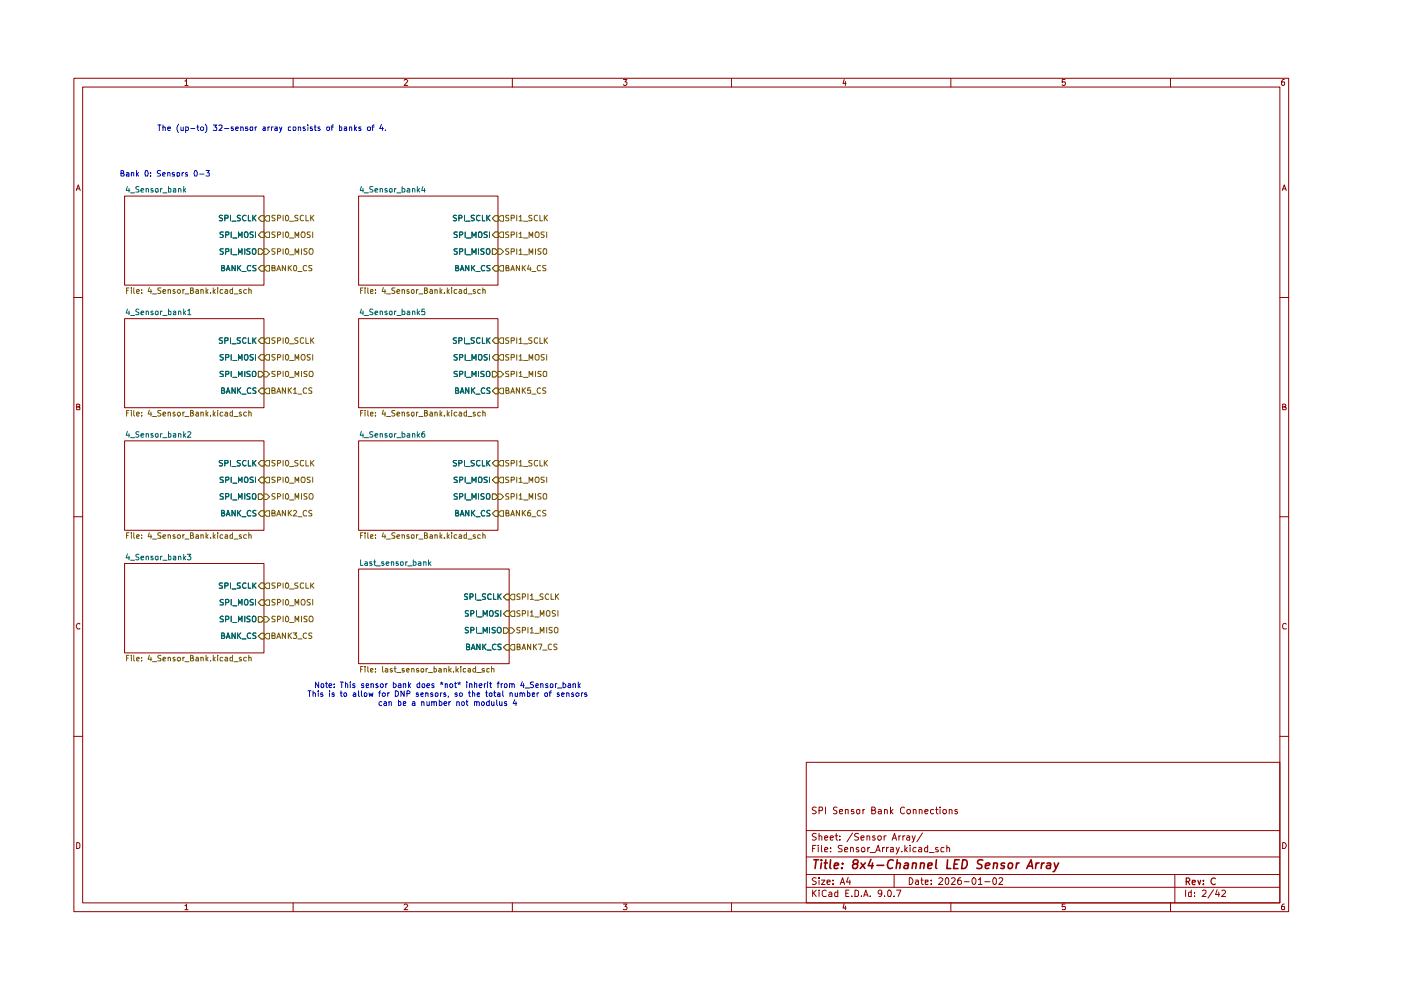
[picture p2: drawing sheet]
<svg xmlns="http://www.w3.org/2000/svg" width="297mm" height="210mm" viewBox="0 0 297 210" stroke-linecap="round" stroke-linejoin="round" font-family="sans-serif">
<g fill="none" stroke="#910000" stroke-width=".21">
<path d="M15.7 16.6h257.5v176.7h-257.5zM17.5 18.5h253.9v172.9h-253.9zM39.2 17.2h.2l.1-.4v1.3M39.2 18.1h.7M62.1 16.6v1.9M85.7 17l.2-.2h.3l.2 .3-.7 1h.7M108.6 16.6v1.9M132.2 16.8h.7l-.4 .6 .4 .1v.4l-.2 .2h-.4l-.1-.2M155.1 16.6v1.9M179 16.8l-.3 .9h.7M179.2 17.3v.8M201.6 16.6v1.9"/>
<path d="M225.8 16.8h-.6v.6h.6l.1 .1-.1 .5-.4 .1-.2-.2M248.2 16.6v1.9M272.3 16.8h-.3a.93 .93 0 0 0-.2 1.2h.5l.1-.5-.1-.1h-.5l-.1 .1M16.2 40.4l.4-1.2 .4 1.2M16.3 40h.5M271.9 40.4l.4-1.2 .4 1.2M272 40h.6M15.7 63.1h1.8M271.4 63.1h1.8M16.3 86.3h.4l.2-.3-.1-.2-.5-.1v1.2h.5l.1-.5-.2-.1M271.9 86.3l.6-.1v-.4l-.6-.1v1.2h.6l.2-.4-.3-.2M15.7 109.6h1.8"/>
<path d="M271.4 109.6h1.8M16.9 132.3l-.1-.1a.66 .66 0 0 0-.6 .4 .66 .66 0 0 0 .2 .7h.5M272.7 132.3l-.4-.1-.4 .3v.6l.2 .2h.6M15.7 156.1h1.8M271.4 156.1h1.8M16.3 178.6h.3l.3 .4v.6l-.3 .3h-.3zM170.9 161.6h100.5v29.8h-100.5zM170.9 176.1h100.5M172.3 179.9h.4M173 179.2h-.7v1.4M173.1 176.8l-.6-.1-.3 .3 .1 .3 .7 .2 .1 .2a.51 .51 0 0 1-.4 .4 .51 .51 0 0 1-.5 0M173.1 171.2l-.6-.1-.3 .3 .1 .3 .8 .4a.51 .51 0 0 1-.4 .5 .51 .51 0 0 1-.5-.1"/>
<path d="M173.5 179.2v.1M173.5 179.7v.9M173.7 177.3l.3-.1 .2 .2v.7M173.7 171.9l.6-.1v-.6l-.6-.1v1.5M173.7 176.7v1.4M174.2 179.2v1.2l.1 .2M174.8 177.6l.7-.1-.1-.2-.4-.1-.2 .2 .1 .7h.5M175 171.1v1.5M176 177.6l.7-.1-.1-.2-.4-.1-.2 .2 .1 .7h.5M176.1 179.7v.2M177 177.2h.6M177.3 176.7v1.2l.3 .2"/>
<path d="M177.5 171.2h-.7v.5a.56 .56 0 0 1 .6 .8h-.7M178 172h.6v-.3l-.4-.1-.2 .2 .1 .7h.5M178.1 178v.1M178.1 177.3v.1M178.6 179.3h-.8l-.1 .4 .3 .2 .4 .1 .2 .3-.2 .3h-.7M179.2 171.7h.6v.9M179.2 171.6v1M180.3 179.8l.2-.1h.3l.1 .9M180.3 179.7v.9M180.8 176.6l-1.2 1.9M181 171.7h-.5v.3h.3l.3 .3-.3 .3-.3-.1M181.7 171.7h.6l-.1 .8h-.5z"/>
<path d="M182 179.7h-.3l-.2 .2 .2 .3 .4 .1-.1 .3h-.5M182 176.8l-.6-.1-.2 .3 .1 .3 .6 .2 .1 .4a.6 .6 0 0 1-.8 .2M182.5 177.6l.7-.1-.1-.2-.4-.1-.2 .2 .1 .7h.5M183 171.6v1M183.3 171.6l-.3 .1v.2M183.8 177.3l.3-.1 .3 .2v.7M183.8 177.2v.9M184 179.7v.9M184.4 179.7l-.4 .3M184.8 171.8l.7-.1 .1-.3-.3-.3h-.5v1.5h.6l.3-.3v-.3l-.4-.2M185.5 177.3l-.3-.1-.2 .2 .2 .2 .3 .1v.4h-.5M186.2 177.3l.4-.1 .3 .3v.4l-.3 .2h-.2l-.3-.2z"/>
<path d="M186.3 171.7l.3-.1 .3 .2v.8M186.9 172h-.6l-.1 .2 .2 .4 .5-.1M187.1 179.7v.9M187.5 177.2v.9M187.5 179.7l-.4 .3M187.5 171.7l.4-.1 .2 .2v.8M187.5 171.6v1M187.9 177.2l-.4 .3M188 179.7v.9M188.4 179.7l-.4 .3M188.8 179.7h.6v.9h-.6v-.4l.6-.2M188.8 171.1v1.5"/>
<path d="M188.9 172l.4 .6M189.1 178.1l.6-1.4 .4 1.4M189.3 177.7h.7M189.3 171.6l-.5 .5M190 179.7l.3 .9M190.6 177.2v.9M190.7 179.7l-.7 1.4M190.9 177.2l-.3 .3M191.4 177.2v.9M191.8 171.3l-.5-.2-.4 .3v.8l.4 .4 .5-.2M191.9 177.2l-.5 .3M191.9 179.2v1.4"/>
<path d="M192.3 177.3l.4-.1 .2 .2v.7M192.4 171.7l.4-.1 .2 .3v.4l-.2 .3h-.3l-.2-.3zM192.4 179.7l-.5 .6M192.9 177.5h-.5l-.2 .3 .2 .3h.5M193 179.2v.1M193 179.7v.9M193.4 177.2l.3 .9M193.6 171.7l.5-.1 .1 .2v.8M193.6 171.6v1M194.1 177.2l-.5 1.3-.2 .1M194.2 179.7h-.4a.59 .59 0 0 0-.1 .9h.5M194.8 179.7h.4l.2 .2v.7h-.6l-.1-.3 .7-.3"/>
<path d="M194.9 171.7l.3-.1 .3 .2v.8M194.9 171.6v1M195.6 176.6l-1.2 1.9M196.1 172h.7l-.1-.3-.4-.1-.2 .2 .1 .7h.5M196.7 179.2v1.4l-.6-.1a.6 .6 0 0 1 .2-.8h.4M198 171.7l-.5-.1-.2 .3v.4l.2 .3 .5-.1M198.4 171.6h.5M198.5 171.1v1.2l.4 .3M198.9 179.7h-.5v.4l.6 .2-.1 .3h-.5M199.3 171.1v.2M199.3 171.6v1M200 171.7l.4-.1 .3 .3v.4l-.3 .3h-.2l-.3-.3z"/>
<path d="M200.2 179.7h-.5l-.2 .3 .1 .6h.6M200.7 179.8l.2-.1h.4v.9M200.7 179.2v1.4M201.3 171.7l.4-.1 .1 .2v.8M201.3 171.6v1M202.9 171.7l-.2-.1-.3 .2 .1 .2 .4 .1v.4h-.5M271.9 178.6a.65 .65 0 0 1 .8 .7 .65 .65 0 0 1-.8 .6zM39.2 192h.2l.1-.3v1.2M39.2 192.9h.7M62.1 191.4v1.9M85.7 191.9l.2-.2h.3l.2 .2-.7 1h.7M108.6 191.4v1.9"/>
<path d="M132.2 191.7h.7l-.4 .5 .4 .2v.3l-.1 .2-.6-.1M155.1 191.4v1.9M170.9 188.1h100.5M170.9 185.4h100.5M170.9 181.7h100.5M172.3 188.7v1.4M172.5 189.3l.6 .8M173.1 186.2l-.6-.1-.3 .3 .3 .4 .6 .3a.51 .51 0 0 1-.4 .4 .51 .51 0 0 1-.5 0M173.1 188.7l-.8 .8M173.7 188.7v.2M173.7 186.1v.2M173.7 186.6v.9"/>
<path d="M173.7 189.1v1M174.2 186.6h.7l-.7 .9h.7M174.8 180.2l.7-.2-.1-.3h-.4l-.2 .2 .1 .7h.5M175.2 188.9l-.4-.2-.5 .4 .1 .8 .2 .2 .6-.1M175.3 187l.7-.1-.1-.3h-.5l-.1 .2 .1 .7h.5M175.8 189.2l.4-.1 .2 .3v.7h-.6l-.1-.4 .7-.2M176.1 180.5v.1M176.6 187.4v.1M176.6 186.6v.2M177.6 188.7v1.4h-.6v-.9h.6M178.1 187.5l.5-1.4 .5 1.4M178.3 187.1h.6"/>
<path d="M179 191.6l-.3 .9h.7M179.1 180.2l.6-.2-.1-.3h-.4l-.1 .7 .1 .2h.5M179.2 192.1v.8M179.3 189.4h.5M179.8 186l-.3 1h.8M180 188.7h-.7v1.4h.7M180.2 186.6v.9M180.6 190v.1M181.3 188.7h.3l.4 .4v.6l-.2 .4h-.5zM182.6 190v.1M183.1 190.1l.5-1.4 .5 1.4M183.2 189.7h.7"/>
<path d="M184.5 190v.1M184.5 180.8h1.1M185.7 180.6l.5-1.4 .4 1.4M185.8 180.3h.7M186.9 189.3v.2l-.5 .1-.2-.3v-.3l.2-.3 .5 .2v.8l-.2 .4h-.3M187.5 190v.1M188.2 189l.3-.3a.78 .78 0 0 1 .6 .6 .78 .78 0 0 1-.3 .8l-.5-.1zM189.6 190v.1M189.6 185.4v2.7M190.1 188.7h.9l-.6 1.4M191.2 180.5v.1M191.9 180.1l.5 .5"/>
<path d="M192.8 186.1a.72 .72 0 0 1 .8 .7 .72 .72 0 0 1-.8 .7zM194.1 186.6h.5l.1 .9M194.7 186.9h-.4l-.2 .3 .2 .3h.4M195.2 186.6h.5M195.4 186.1v1.2l.3 .2M196.2 187l.6-.1v-.3h-.6v.9h.6M197 180.8h1M197.4 187.4v.1M197.4 186.6v.2M199.1 186.3v-.1a.47 .47 0 0 1 .8 .3l-.9 1h.9M200.5 186.3l.2-.2a.8 .8 0 0 1 .5 .7 .8 .8 0 0 1-.5 .7l-.2-.1-.1-.5zM201.6 191.4v1.9"/>
<path d="M201.8 186.3l.1-.2h.4l.2 .4-.8 1h.8M203.7 186.1l-.4 .1-.2 .2-.1 .9 .3 .2 .6-.2v-.4l-.4-.3h-.2l-.3 .3M204.5 186.9h1M206.4 186.1a.75 .75 0 0 1 .6 .7 .75 .75 0 0 1-.6 .7 .92 .92 0 0 1 0-1.4zM207.4 186.5l.5-.4v1.4M207.4 187.5h.8M208.8 186.9h1.1M210.7 186.2l.3-.1 .2 .3v.9l-.2 .2a.78 .78 0 0 1-.6-.5 .78 .78 0 0 1 .3-.8zM211.8 186.3l.2-.2h.3l.3 .4-.8 1h.8M225.8 191.7h-.6v.6l.6-.1 .1 .2-.1 .5-.6-.1M248.2 191.4v1.9M249.1 185.4v6"/>
<path d="M251.4 188.7v1.4M252.6 188.7v1.4h-.5l-.1-.8 .2-.2 .4 .1M253.2 190v.1M253.2 189.2v.2M254.9 188.9l.2-.2 .5 .1 .1 .5-.9 .8h.9M257.3 188.6l-1.2 1.8M258.1 188.6l-.4 1.1h.9M258.4 189.1v1M259.1 188.9l.1-.2h.4l.2 .4-.8 1h.8M272.3 191.7h-.3a.93 .93 0 0 0-.2 1.2h.5l.1-.5-.1-.2h-.5l-.1 .2"/>
<circle cx="183" cy="180.2" r=".43"/>
</g>
<path d="M251.5 186.9h.5l.3-.3v-.2l-.3-.3h-.5v1.5M251.8 186.9l.5 .7M252.8 187.1l.6-.1v-.4h-.5l-.1 .2 .1 .7h.5M254 186.6l.3 1 .3-1M255.1 187.4v.2M255.1 186.6v.2M257.7 186.3a.63 .63 0 0 0-1 .6 .63 .63 0 0 0 1 .5" fill="none" stroke="#910000" stroke-width=".25"/>
<g fill="none" stroke="#910000" stroke-width=".34">
<path d="M172.6 182.3h1M173.1 182.3l-.3 1.8M174.2 182.3v.2M174.2 183l-.2 1.1M174.8 183h.6M175.1 182.3l-.2 1.8h.4M176.1 182.3l-.2 1.6 .3 .2M176.9 183.6l.9-.2-.1-.4h-.7l-.1 .9 .1 .2h.6M178.5 184v.1M178.6 183v.2M181.2 183.1l-.4-.4a.56 .56 0 0 1 .6-.4 .56 .56 0 0 1 .5 .4v.3l-.4 .1a.58 .58 0 0 0-.6 .2 .58 .58 0 0 0-.1 .7l.2 .1 .7-.1 .2-.5-.4-.4M182.5 183l.9 1.1"/>
<path d="M183.5 183l-1.1 1.1M184.7 182.2l-.6 1.4h1.1M185 183l-.2 1.1M185.9 183.5h1.5M189.4 182.5l-.1-.1a.77 .77 0 0 0-1.1 .7 .67 .67 0 0 0 .1 .9 .67 .67 0 0 0 .8 .1l.1-.1M190.2 183.1l.2-.1h.4v1.1M190.2 182.3l-.2 1.8M191.9 183h.6l-.1 1.1M192.6 183.4l-.7 .1-.3 .4 .3 .2h.5M193.5 183.1l.3-.1h.4l-.1 1.1M193.5 183l-.1 1.1M195.2 183.1v-.1a.48 .48 0 0 1 .8 .2l-.2 .9"/>
<path d="M195.2 183l-.1 1.1M196.7 183.6l.9-.2v-.4h-.6l-.2 .2v.9h.6M198.5 182.3l-.1 1.6 .2 .2M200.9 182.3l-.2 1.8h.9M202.4 183.2h.5M203.4 182.3h-1l-.2 1.8h.9M204.1 182.3h.5a1 1 0 0 1 .4 1.2 1 1 0 0 1-1.1 .6zM208.4 182.4a.73 .73 0 0 0-1.1 .3l.1 .4 .7 .3 .1 .4-.4 .3h-.7M209 183.6l.8-.2v-.4a.6 .6 0 0 0-.8 .2v.9h.6M210.7 183.1v-.1a.48 .48 0 0 1 .8 .2l-.2 .9M210.7 183l-.1 1.1M213 183a.48 .48 0 0 0-.7 .3v.2a.46 .46 0 0 1 .6 .4l-.2 .2h-.5"/>
<path d="M213.9 183.1l.2-.1 .5 .1v.7l-.1 .3h-.5l-.2-.1zM215.6 183l-.2 1.1M216.1 183h-.4l-.1 .3M217.7 184.1l.9-1.8 .3 1.8M217.9 183.6h1M219.7 183l-.2 1.1M220.3 183h-.4l-.2 .3M220.9 183l-.2 1.1M221.4 183l-.6 .3M222 183h.8l-.1 1.1M222.8 183.4l-.6 .1-.4 .2 .3 .4h.6M223.5 183l.4 1.1"/>
<path d="M224.5 183l-.9 1.7-.3 .1"/>
</g>
<path d="M106.8 137.2l.6-.5h.5v1.1h-.5z" fill="#fff"/>
<path d="M107.4 136.7h.5v1.1h-.5l-.6-.6z" fill="none" stroke="#765500" stroke-width=".21"/>
<path d="M98.9 137.2h.4l.3-.3-.1-.2-.6-.1v1.2h.5l.2-.1v-.5h-.3M99.9 137.8l.4-1.2 .5 1.2M100.1 137.4h.5M101.8 136.6v1.2l-.7-1.2v1.2M102.4 136.6v1.2M102.5 137.1l.5 .7M103 136.6l-.6 .6M103.3 137.8h.8M105.2 136.7l-.3-.1a.6 .6 0 0 0-.5 .6 .6 .6 0 0 0 .5 .6l.3-.1M106.3 136.7h-.7v.3l.7 .4-.3 .4-.4-.1" fill="none" stroke="#006665" stroke-width=".21"/>
<path d="M106.8 133.1h.6l.5 .6-.5 .6h-.6z" fill="#fff"/>
<path d="M106.8 133.1h.6l.5 .6-.5 .6h-.6z" fill="none" stroke="#765500" stroke-width=".21"/>
<path d="M99.3 133.1l-.4-.1-.3 .3 .1 .2 .5 .2v.4h-.6M99.8 133.6h.6v-.5l-.6-.1v1.2M101 133v1.2M101.3 134.3h.9M102.4 134.2v-1.2l.5 .9 .4-.9v1.2M103.8 133v1.2M105 133.1l-.4-.1-.3 .3 .3 .3 .4 .2v.3h-.7M105.5 133.2l.2-.2a.6 .6 0 0 1 .6 .6 .6 .6 0 0 1-.6 .6l-.3-.4z" fill="none" stroke="#006665" stroke-width=".21"/>
<path d="M107.4 129.5h.5v1.2h-.5l-.6-.6z" fill="#fff"/>
<path d="M107.4 129.5h.5v1.2h-.5l-.6-.6z" fill="none" stroke="#765500" stroke-width=".21"/>
<path d="M99.3 129.5h-.6v.5l.5 .1 .1 .4-.1 .1h-.6M99.8 130.1l.6-.1v-.5h-.6v1.1M101 129.5v1.1M101.3 130.8h.9M102.4 130.6v-1.1l.5 .8 .4-.8v1.1M103.8 129.6l.5-.1a.86 .86 0 0 1 .1 1.1h-.4l-.2-.1zM105.7 129.5h-.5l-.2 .2 .2 .3a.47 .47 0 0 1 .4 .6h-.6M106.2 129.5v1.1" fill="none" stroke="#006665" stroke-width=".21"/>
<path d="M107.4 126h.5v1.2h-.5l-.6-.6z" fill="#fff"/>
<path d="M107.4 126h.5v1.2h-.5l-.6-.6z" fill="none" stroke="#765500" stroke-width=".21"/>
<path d="M99.1 126h-.5v.4l.5 .2v.3v.2h-.6M99.7 126.6l.5-.1v-.5l-.5-.1v1.2M100.8 125.9v1.2M101.1 127.3h.9M103 126l-.6-.1-.1 .2v.3l.7 .3-.2 .4h-.5M104.1 126.1l-.2-.2a.67 .67 0 0 0-.5 .5 .67 .67 0 0 0 .2 .7l.5-.1M104.6 125.9v1.2h.6M105.6 125.9v1.2M105.7 126.4l.6 .7M106.3 125.9l-.7 .7" fill="none" stroke="#006665" stroke-width=".21"/>
<g fill="#fff">
<path d="M76 120.7h31.9v20h-31.9z"/>
<path d="M54.8 56.9l.6-.6h.6v1.2h-.6z"/>
</g>
<path d="M55.4 56.3h.6v1.2h-.6l-.6-.6z" fill="none" stroke="#765500" stroke-width=".21"/>
<path d="M47 56.8l.5-.1v-.4h-.5v1.1h.5l.2-.3-.4-.3M48 57.4l.3-1.1 .5 1.1M48.1 57.1h.6M49.9 56.3v1.1l-.7-1.1v1.1M50.4 56.3v1.1M50.5 56.7l.6 .7M51.1 56.3l-.7 .6M51.3 57.6h.9M53.2 56.4l-.5-.1-.3 .4 .3 .7 .5-.1M54.3 56.3h-.6v.4l.5 .2 .1 .3-.1 .2h-.6" fill="none" stroke="#006665" stroke-width=".21"/>
<path d="M54.8 52.7h.6l.6 .6-.6 .6h-.6z" fill="#fff"/>
<path d="M54.8 52.7h.6l.6 .6-.6 .6h-.6z" fill="none" stroke="#765500" stroke-width=".21"/>
<path d="M47.3 52.7h-.5l-.1 .2 .1 .4 .5 .1v.4l-.1 .1-.5-.1M47.8 53.3h.7v-.5l-.7-.1v1.2M49 52.7v1.2M49.4 54h.8M50.5 53.9v-1.2l.4 .9 .4-.9v1.2M51.9 52.7v1.2M53 52.7h-.5l-.2 .2 .2 .4 .5 .1v.4l-.2 .1-.5-.1M53.5 52.9l.2-.2h.4a.86 .86 0 0 1-.1 1.2l-.5-.1z" fill="none" stroke="#006665" stroke-width=".21"/>
<path d="M54.8 49.8l.6-.6h.6v1.2h-.6z" fill="#fff"/>
<path d="M55.4 49.2h.6v1.2h-.6l-.6-.6z" fill="none" stroke="#765500" stroke-width=".21"/>
<path d="M47.3 49.2h-.5l-.1 .2 .1 .3 .5 .2v.3l-.1 .2-.5-.1M47.8 49.8l.7-.1v-.4l-.7-.1v1.2M49 49.2v1.2M49.4 50.5h.8M50.5 50.4v-1.2l.4 .8 .4-.8v1.2M52 49.2h.4a.86 .86 0 0 1-.1 1.2h-.2a.86 .86 0 0 1-.1-1.2zM53.7 49.2h-.5l-.2 .2 .2 .3 .5 .2v.3l-.2 .2-.5-.1M54.2 49.2v1.2" fill="none" stroke="#006665" stroke-width=".21"/>
<path d="M54.8 46.3l.6-.6h.6v1.2h-.6z" fill="#fff"/>
<path d="M55.4 45.7h.6v1.2h-.6l-.6-.6z" fill="none" stroke="#765500" stroke-width=".21"/>
<path d="M47.2 45.7l-.5-.1-.2 .3 .2 .3 .5 .2v.3h-.7M47.7 46.2h.6v-.5l-.6-.1v1.2M48.9 45.6v1.2M49.2 46.9h.8M51 45.7l-.5-.1-.2 .3 .1 .2 .5 .2v.4h-.6M52.2 45.7a.55 .55 0 0 0-.8 .5 .55 .55 0 0 0 .8 .5M52.7 45.6v1.2h.5M53.6 45.6v1.2M53.8 46.1l.5 .7M54.3 45.6l-.7 .7" fill="none" stroke="#006665" stroke-width=".21"/>
<g fill="#fff">
<path d="M26.4 41.6h29.6v18.9h-29.6z"/>
<path d="M54.8 82.9l.6-.6h.6v1.2h-.6z"/>
</g>
<path d="M55.4 82.3h.6v1.2h-.6l-.6-.6z" fill="none" stroke="#765500" stroke-width=".21"/>
<path d="M47 82.8l.5-.1v-.4l-.5-.1v1.2h.5l.2-.3-.4-.3M48 83.4l.3-1.2 .5 1.2M48.1 83.1h.6M49.9 82.2v1.2l-.7-1.2v1.2M50.4 82.2v1.2M50.5 82.7l.6 .7M51.1 82.2l-.7 .7M51.3 83.6h.9M53.2 82.4l-.3-.2a.67 .67 0 0 0-.5 .5 .67 .67 0 0 0 .3 .7l.5-.1M54.3 82.3h-.6v.4l.5 .2 .1 .3-.1 .2h-.6" fill="none" stroke="#006665" stroke-width=".21"/>
<path d="M54.8 78.7h.6l.6 .6-.6 .6h-.6z" fill="#fff"/>
<path d="M54.8 78.7h.6l.6 .6-.6 .6h-.6z" fill="none" stroke="#765500" stroke-width=".21"/>
<path d="M47.3 78.7h-.5l-.1 .2 .1 .3 .5 .2v.4h-.6M47.8 79.3l.7-.1v-.4l-.7-.1v1.1M49 78.7v1.1M50.5 79.8v-1.1l.4 .8 .4-.8v1.1M51.9 78.7v1.1M53 78.7h-.5l-.2 .2 .2 .3 .5 .2v.4h-.7M53.5 78.9l.2-.2h.4l.2 .4-.2 .7h-.4l-.2-.1zM49.4 80h.8" fill="none" stroke="#006665" stroke-width=".21"/>
<path d="M54.8 75.8l.6-.6h.6v1.2h-.6z" fill="#fff"/>
<path d="M54.8 75.8l.6-.6h.6v1.2h-.6z" fill="none" stroke="#765500" stroke-width=".21"/>
<path d="M47.3 75.2h-.5l-.1 .2 .1 .3 .5 .2v.3l-.1 .2-.5-.1M47.8 75.8l.7-.1v-.4l-.7-.1v1.2M49 75.2v1.2M49.4 76.5h.8M50.5 76.4v-1.2l.4 .8 .4-.8v1.2M52 75.2h.4a.86 .86 0 0 1-.1 1.2h-.2a.86 .86 0 0 1-.1-1.2zM53.7 75.2h-.5l-.2 .2 .2 .3 .5 .2v.3l-.2 .2-.5-.1M54.2 75.2v1.2" fill="none" stroke="#006665" stroke-width=".21"/>
<path d="M54.8 72.2l.6-.6h.6v1.2h-.6z" fill="#fff"/>
<path d="M55.4 71.6h.6v1.2h-.6l-.6-.6z" fill="none" stroke="#765500" stroke-width=".21"/>
<path d="M47.2 71.6h-.5l-.2 .2 .2 .3 .5 .2v.3l-.2 .2-.5-.1M47.7 72.2l.6-.1v-.4l-.6-.1v1.2M48.9 71.6v1.2M49.2 72.9h.8M51 71.6h-.6v.5l.5 .2 .1 .3-.3 .2-.4-.1M52.2 71.7l-.6-.1a.67 .67 0 0 0-.2 .7 .67 .67 0 0 0 .5 .5l.3-.2M52.7 71.6v1.2h.5M53.6 71.6v1.2M53.8 72.1l.5 .7M54.3 71.6l-.7 .7" fill="none" stroke="#006665" stroke-width=".21"/>
<g fill="#fff">
<path d="M26.4 67.6h29.6v18.8h-29.6z"/>
<path d="M55.4 108.3h.6v1.2h-.6l-.6-.6z"/>
</g>
<path d="M55.4 108.3h.6v1.2h-.6l-.6-.6z" fill="none" stroke="#765500" stroke-width=".21"/>
<path d="M47 108.8l.5-.1v-.4l-.5-.1v1.2h.5l.2-.3-.4-.3M48 109.4l.3-1.2 .5 1.2M48.1 109.1h.6M49.9 108.2v1.2l-.7-1.2v1.2M50.4 108.2v1.2M50.5 108.7l.6 .7M51.1 108.2l-.7 .7M51.3 109.6h.9M53.2 108.4l-.3-.2a.67 .67 0 0 0-.5 .5 .67 .67 0 0 0 .3 .7l.5-.1M54.3 108.3h-.6v.4l.5 .2 .1 .3-.1 .2h-.6" fill="none" stroke="#006665" stroke-width=".21"/>
<path d="M54.8 104.7h.6l.6 .6-.6 .6h-.6z" fill="#fff"/>
<path d="M54.8 104.7h.6l.6 .6-.6 .6h-.6z" fill="none" stroke="#765500" stroke-width=".21"/>
<path d="M47.3 104.7l-.4-.1-.2 .3v.3l.6 .2v.3l-.6 .1M47.8 105.3h.5l.2-.1v-.4l-.2-.2h-.5v1.2M49 104.6v1.2M49.4 106h.8M50.5 105.8v-1.2l.4 .9 .4-.9v1.2M51.9 104.6v1.2M53 104.7l-.4-.1-.3 .3 .1 .3 .6 .2v.3l-.7 .1M53.5 104.8l.5-.2a.86 .86 0 0 1 .1 1.2h-.4l-.2-.1z" fill="none" stroke="#006665" stroke-width=".21"/>
<path d="M55.4 101.2h.6v1.2h-.6l-.6-.6z" fill="#fff"/>
<path d="M55.4 101.2h.6v1.2h-.6l-.6-.6z" fill="none" stroke="#765500" stroke-width=".21"/>
<path d="M47.3 101.2h-.5l-.1 .1 .1 .4 .5 .2v.3l-.6 .1M47.8 101.8l.7-.1v-.4l-.7-.1v1.1M49 101.2v1.1M49.4 102.4h.8M50.5 102.3v-1.1l.4 .7 .4-.7v1.1M52 101.2h.4l.2 .3-.2 .8h-.4l-.2-.4zM53.7 101.2h-.5l-.2 .1 .2 .4 .5 .2v.3l-.7 .1M54.2 101.2v1.1" fill="none" stroke="#006665" stroke-width=".21"/>
<path d="M54.8 98.2l.6-.6h.6v1.2h-.6z" fill="#fff"/>
<path d="M55.4 97.6h.6v1.2h-.6l-.6-.6z" fill="none" stroke="#765500" stroke-width=".21"/>
<path d="M47.2 97.6h-.5l-.2 .2 .2 .3 .5 .2v.3l-.2 .2-.5-.1M47.7 98.2l.6-.1v-.4l-.6-.1v1.2M48.9 97.6v1.2M49.2 98.9h.8M51 97.6h-.6v.5l.5 .2 .1 .3-.3 .2-.4-.1M52.2 97.7l-.6-.1a.67 .67 0 0 0-.2 .7 .67 .67 0 0 0 .5 .5l.3-.2M52.7 97.6v1.2h.5M53.6 97.6v1.2M53.8 98.1l.5 .7M54.3 97.6l-.7 .7" fill="none" stroke="#006665" stroke-width=".21"/>
<g fill="#fff">
<path d="M26.4 93.5h29.6v18.9h-29.6z"/>
<path d="M55.4 134.3h.6v1.2h-.6l-.6-.6z"/>
</g>
<path d="M54.8 134.9l.6-.6h.6v1.2h-.6z" fill="none" stroke="#765500" stroke-width=".21"/>
<path d="M47 134.8l.5-.1v-.4l-.5-.1v1.2h.4l.3-.4-.4-.2M48 135.4l.3-1.2 .5 1.2M48.1 135h.6M49.9 134.2v1.2l-.7-1.2v1.2M50.4 134.2v1.2M50.5 134.7l.6 .7M51.1 134.2l-.7 .7M51.3 135.5h.9M53.2 134.3l-.3-.1a.6 .6 0 0 0-.5 .6 .6 .6 0 0 0 .5 .6l.3-.1M54.3 134.3h-.6v.4l.5 .2 .1 .2-.3 .3-.4-.1" fill="none" stroke="#006665" stroke-width=".21"/>
<path d="M54.8 130.7h.6l.6 .6-.6 .6h-.6z" fill="#fff"/>
<path d="M54.8 130.7h.6l.6 .6-.6 .6h-.6z" fill="none" stroke="#765500" stroke-width=".21"/>
<path d="M47.3 130.7l-.4-.1-.2 .3v.2l.6 .3v.3l-.6 .1M47.8 131.3h.5l.2-.2v-.3l-.2-.2h-.5v1.2M49 130.6v1.2M49.4 132h.8M50.5 131.8v-1.2l.4 .9 .4-.9v1.2M51.9 130.6v1.2M53 130.7l-.4-.1-.3 .3 .1 .2 .6 .3v.3l-.7 .1M53.5 130.8l.5-.2a.86 .86 0 0 1 .1 1.2h-.4l-.2-.1z" fill="none" stroke="#006665" stroke-width=".21"/>
<path d="M55.4 127.2h.6v1.2h-.6l-.6-.6z" fill="#fff"/>
<path d="M55.4 127.2h.6v1.2h-.6l-.6-.6z" fill="none" stroke="#765500" stroke-width=".21"/>
<path d="M47.3 127.2l-.4-.1-.2 .2v.3l.6 .2v.4l-.6 .1M47.8 127.8h.5l.2-.2v-.3l-.2-.2h-.5v1.2M49 127.1v1.2M49.4 128.4h.8M50.5 128.3v-1.2l.4 .8 .4-.8v1.2M52.1 127.1h.2a.86 .86 0 0 1 .1 1.2h-.4a.86 .86 0 0 1 .1-1.2zM53.7 127.2l-.4-.1-.3 .2 .1 .3 .6 .2v.4l-.7 .1M54.2 127.1v1.2" fill="none" stroke="#006665" stroke-width=".21"/>
<path d="M55.4 123.6h.6v1.2h-.6l-.6-.6z" fill="#fff"/>
<path d="M55.4 123.6h.6v1.2h-.6l-.6-.6z" fill="none" stroke="#765500" stroke-width=".21"/>
<path d="M47.2 123.6h-.5l-.2 .2 .2 .3 .5 .2v.3l-.7 .1M47.7 124.2l.6-.1v-.4l-.6-.1v1.1M48.9 123.6v1.1M49.2 124.9h.8M51 123.6h-.6v.5l.5 .2 .1 .2-.1 .2h-.6M52.2 123.7l-.6-.1-.2 .5 .2 .6 .6-.1M52.7 123.6v1.1h.5M53.6 123.6v1.1M53.8 124.1l.5 .6M54.3 123.6l-.7 .7" fill="none" stroke="#006665" stroke-width=".21"/>
<g fill="#fff">
<path d="M26.4 119.5h29.6v18.9h-29.6z"/>
<path d="M105 82.3h.6v1.2h-.6l-.6-.6z"/>
</g>
<path d="M105 82.3h.6v1.2h-.6l-.6-.6z" fill="none" stroke="#765500" stroke-width=".21"/>
<path d="M96.6 82.8l.5-.1v-.4l-.5-.1v1.2h.5l.2-.3-.4-.3M97.6 83.4l.4-1.2 .4 1.2M97.7 83.1h.5M99.4 82.2v1.2l-.7-1.2v1.2M100 82.2v1.2M100.2 82.7l.5 .7M100.7 82.2l-.7 .7M100.9 83.6h.9M102.8 82.4l-.3-.2a.67 .67 0 0 0-.5 .5 .67 .67 0 0 0 .3 .7l.5-.1M103.9 82.3h-.6v.4l.5 .2 .1 .3-.1 .2h-.6" fill="none" stroke="#006665" stroke-width=".21"/>
<path d="M104.4 78.7h.6l.6 .6-.6 .6h-.6z" fill="#fff"/>
<path d="M104.4 78.7h.6l.6 .6-.6 .6h-.6z" fill="none" stroke="#765500" stroke-width=".21"/>
<path d="M96.9 78.7h-.5l-.1 .2 .1 .3 .5 .2v.4h-.6M97.5 79.3l.5-.1v-.5h-.5v1.1M98.6 78.7v1.1M100.1 79.8v-1.1l.4 .8 .4-.8v1.1M101.4 78.7v1.1M102.6 78.7h-.5l-.2 .2 .2 .3 .5 .2v.4h-.7M103.1 78.9l.2-.2h.4l.2 .4-.2 .7h-.4l-.2-.1zM98.9 80h.9" fill="none" stroke="#006665" stroke-width=".21"/>
<path d="M104.4 75.8l.6-.6h.6v1.2h-.6z" fill="#fff"/>
<path d="M105 75.2h.6v1.2h-.6l-.6-.6z" fill="none" stroke="#765500" stroke-width=".21"/>
<path d="M96.9 75.2h-.5l-.1 .2 .1 .3 .5 .2v.3l-.1 .2-.5-.1M97.5 75.8l.5-.1v-.5h-.5v1.2M98.6 75.2v1.2M98.9 76.5h.9M100.1 76.4v-1.2l.4 .8 .4-.8v1.2M101.4 75.4l.2-.2h.4a.86 .86 0 0 1-.1 1.2l-.5-.2zM103.3 75.2h-.5l-.2 .2 .2 .3 .5 .2v.3l-.2 .2-.5-.1M103.8 75.2v1.2" fill="none" stroke="#006665" stroke-width=".21"/>
<path d="M105 71.6h.6v1.2h-.6l-.6-.6z" fill="#fff"/>
<path d="M105 71.6h.6v1.2h-.6l-.6-.6z" fill="none" stroke="#765500" stroke-width=".21"/>
<path d="M96.8 71.6h-.5l-.2 .2 .2 .3 .5 .2v.3l-.2 .2-.5-.1M97.3 72.2l.6-.1v-.5h-.6v1.2M98.5 71.6v1.2M98.7 72.9h1M100.6 71.6l-.7 .1v.4l.7 .4-.3 .3-.4-.1M101.8 71.7l-.5-.1a.67 .67 0 0 0-.3 .7 .67 .67 0 0 0 .5 .5l.3-.2M102.3 71.6v1.2h.5M103.2 71.6v1.2M103.4 72.1l.5 .7M103.9 71.6l-.7 .7" fill="none" stroke="#006665" stroke-width=".21"/>
<g fill="#fff">
<path d="M76 67.6h29.6v18.8h-29.6z"/>
<path d="M105 56.3h.6v1.2h-.6l-.6-.6z"/>
</g>
<path d="M105 56.3h.6v1.2h-.6l-.6-.6z" fill="none" stroke="#765500" stroke-width=".21"/>
<path d="M96.6 56.8l.5-.1v-.4h-.5v1.1h.5l.2-.3-.4-.3M97.6 57.4l.4-1.1 .4 1.1M97.7 57.1h.5M99.4 56.3v1.1l-.7-1.1v1.1M100 56.3v1.1M100.2 56.7l.5 .7M100.7 56.3l-.7 .6M100.9 57.6h.9M102.8 56.4l-.5-.1-.3 .4 .3 .7 .5-.1M103.9 56.3h-.6v.4l.5 .2 .1 .3-.1 .2h-.6" fill="none" stroke="#006665" stroke-width=".21"/>
<path d="M104.4 52.7h.6l.6 .6-.6 .6h-.6z" fill="#fff"/>
<path d="M104.4 52.7h.6l.6 .6-.6 .6h-.6z" fill="none" stroke="#765500" stroke-width=".21"/>
<path d="M96.9 52.7h-.5l-.1 .2 .1 .4 .5 .1v.4l-.1 .1-.5-.1M97.5 53.3h.5v-.6h-.5v1.2M98.6 52.7v1.2M98.9 54h.9M100.1 53.9v-1.2l.4 .9 .4-.9v1.2M101.4 52.7v1.2M102.6 52.7h-.5l-.2 .2 .2 .4 .5 .1v.4l-.2 .1-.5-.1M103.1 52.9l.2-.2h.4a.86 .86 0 0 1-.1 1.2l-.5-.1z" fill="none" stroke="#006665" stroke-width=".21"/>
<path d="M105 49.2h.6v1.2h-.6l-.6-.6z" fill="#fff"/>
<path d="M105 49.2h.6v1.2h-.6l-.6-.6z" fill="none" stroke="#765500" stroke-width=".21"/>
<path d="M96.9 49.2h-.5l-.1 .2 .1 .3 .5 .2v.3l-.1 .2-.5-.1M97.5 49.8l.5-.1v-.5h-.5v1.2M98.6 49.2v1.2M98.9 50.5h.9M100.1 50.4v-1.2l.4 .8 .4-.8v1.2M101.4 49.4l.2-.2h.4a.86 .86 0 0 1-.1 1.2l-.5-.2zM103.3 49.2h-.5l-.2 .2 .2 .3 .5 .2v.3l-.2 .2-.5-.1M103.8 49.2v1.2" fill="none" stroke="#006665" stroke-width=".21"/>
<path d="M105 45.7h.6v1.2h-.6l-.6-.6z" fill="#fff"/>
<path d="M105 45.7h.6v1.2h-.6l-.6-.6z" fill="none" stroke="#765500" stroke-width=".21"/>
<path d="M96.8 45.7l-.4-.1-.3 .3 .3 .3 .4 .2v.3h-.7M97.3 46.2h.6v-.5l-.6-.1v1.2M98.5 45.6v1.2M98.7 46.9h1M100.6 45.7h-.7v.4l.7 .4-.3 .3-.4-.1M101.8 45.7l-.3-.1a.6 .6 0 0 0-.5 .6 .6 .6 0 0 0 .5 .6l.3-.1M102.3 45.6v1.2h.5M103.2 45.6v1.2M103.4 46.1l.5 .7M103.9 45.6l-.7 .7" fill="none" stroke="#006665" stroke-width=".21"/>
<g fill="#fff">
<path d="M76 41.6h29.6v18.9h-29.6z"/>
<path d="M105 108.3h.6v1.2h-.6l-.6-.6z"/>
</g>
<path d="M105 108.3h.6v1.2h-.6l-.6-.6z" fill="none" stroke="#765500" stroke-width=".21"/>
<path d="M96.6 108.8l.5-.1v-.4l-.5-.1v1.2h.5l.2-.3-.4-.3M97.6 109.4l.4-1.2 .4 1.2M97.7 109.1h.5M99.4 108.2v1.2l-.7-1.2v1.2M100 108.2v1.2M100.2 108.7l.5 .7M100.7 108.2l-.7 .7M100.9 109.6h.9M102.8 108.4l-.3-.2a.67 .67 0 0 0-.5 .5 .67 .67 0 0 0 .3 .7l.5-.1M103.9 108.3h-.6v.4l.5 .2 .1 .3-.1 .2h-.6" fill="none" stroke="#006665" stroke-width=".21"/>
<path d="M104.4 104.7h.6l.6 .6-.6 .6h-.6z" fill="#fff"/>
<path d="M104.4 104.7h.6l.6 .6-.6 .6h-.6z" fill="none" stroke="#765500" stroke-width=".21"/>
<path d="M96.9 104.7l-.4-.1-.2 .3 .1 .3 .5 .2v.3l-.6 .1M97.5 105.3l.5-.1v-.5l-.5-.1v1.2M98.6 104.6v1.2M98.9 106h.9M100.1 105.8v-1.2l.4 .9 .4-.9v1.2M101.4 104.6v1.2M102.6 104.7l-.4-.1-.3 .3 .1 .3 .6 .2v.3l-.7 .1M103.1 104.8l.5-.2a.86 .86 0 0 1 .1 1.2h-.4l-.2-.1z" fill="none" stroke="#006665" stroke-width=".21"/>
<path d="M105 101.2h.6v1.2h-.6l-.6-.6z" fill="#fff"/>
<path d="M105 101.2h.6v1.2h-.6l-.6-.6z" fill="none" stroke="#765500" stroke-width=".21"/>
<path d="M96.9 101.2h-.5l-.1 .1 .1 .4 .5 .2v.3l-.6 .1M97.5 101.8l.5-.1v-.5h-.5v1.1M98.6 101.2v1.1M98.9 102.4h.9M100.1 102.3v-1.1l.4 .7 .4-.7v1.1M101.4 101.3l.2-.1h.4l.2 .3-.2 .8h-.4l-.2-.2zM103.3 101.2h-.5l-.2 .1 .2 .4 .5 .2v.3l-.7 .1M103.8 101.2v1.1" fill="none" stroke="#006665" stroke-width=".21"/>
<path d="M105 97.6h.6v1.2h-.6l-.6-.6z" fill="#fff"/>
<path d="M105 97.6h.6v1.2h-.6l-.6-.6z" fill="none" stroke="#765500" stroke-width=".21"/>
<path d="M96.8 97.6h-.5l-.2 .2 .2 .3 .5 .2v.3l-.2 .2-.5-.1M97.3 98.2l.6-.1v-.5h-.6v1.2M98.5 97.6v1.2M98.7 98.9h1M100.6 97.6l-.7 .1v.3l.7 .5-.3 .3-.4-.1M101.8 97.7l-.5-.1a.67 .67 0 0 0-.3 .7 .67 .67 0 0 0 .5 .5l.3-.2M102.3 97.6v1.2h.5M103.2 97.6v1.2M103.4 98.1l.5 .7M103.9 97.6l-.7 .7" fill="none" stroke="#006665" stroke-width=".21"/>
<g fill="#fff">
<path d="M76 93.5h29.6v18.9h-29.6z"/>
<path d="M106.8 137.2l.6-.5h.5v1.1h-.5z"/>
</g>
<path d="M107.4 136.7h.5v1.1h-.5l-.6-.6z" fill="none" stroke="#765500" stroke-width=".21"/>
<path d="M98.9 137.2h.4l.3-.3-.1-.2-.6-.1v1.2h.5l.2-.1v-.5h-.3M99.9 137.8l.4-1.2 .5 1.2M100.1 137.4h.5M101.8 136.6v1.2l-.7-1.2v1.2M102.4 136.6v1.2M102.5 137.1l.5 .7M103 136.6l-.6 .6M103.3 137.8h.8M105.2 136.7l-.3-.1a.6 .6 0 0 0-.5 .6 .6 .6 0 0 0 .5 .6l.3-.1M106.3 136.7h-.7v.3l.7 .4-.3 .4-.4-.1" fill="none" stroke="#006665" stroke-width=".21"/>
<path d="M106.8 133.1h.6l.5 .6-.5 .6h-.6z" fill="#fff"/>
<path d="M106.8 133.1h.6l.5 .6-.5 .6h-.6z" fill="none" stroke="#765500" stroke-width=".21"/>
<path d="M99.3 133.1l-.4-.1-.3 .3 .1 .2 .5 .2v.4h-.6M99.8 133.6h.6v-.5l-.6-.1v1.2M101 133v1.2M101.3 134.3h.9M102.4 134.2v-1.2l.5 .9 .4-.9v1.2M103.8 133v1.2M105 133.1l-.4-.1-.3 .3 .3 .3 .4 .2v.3h-.7M105.5 133.2l.2-.2a.6 .6 0 0 1 .6 .6 .6 .6 0 0 1-.6 .6l-.3-.4z" fill="none" stroke="#006665" stroke-width=".21"/>
<path d="M107.4 129.5h.5v1.2h-.5l-.6-.6z" fill="#fff"/>
<path d="M107.4 129.5h.5v1.2h-.5l-.6-.6z" fill="none" stroke="#765500" stroke-width=".21"/>
<path d="M99.3 129.5h-.6v.5l.5 .1 .1 .4-.1 .1h-.6M99.8 130.1l.6-.1v-.5h-.6v1.1M101 129.5v1.1M101.3 130.8h.9M102.4 130.6v-1.1l.5 .8 .4-.8v1.1M103.8 129.6l.5-.1a.86 .86 0 0 1 .1 1.1h-.4l-.2-.1zM105.7 129.5h-.5l-.2 .2 .2 .3a.47 .47 0 0 1 .4 .6h-.6M106.2 129.5v1.1" fill="none" stroke="#006665" stroke-width=".21"/>
<path d="M107.4 126h.5v1.2h-.5l-.6-.6z" fill="#fff"/>
<path d="M107.4 126h.5v1.2h-.5l-.6-.6z" fill="none" stroke="#765500" stroke-width=".21"/>
<path d="M99.1 126h-.5v.4l.5 .2v.3v.2h-.6M99.7 126.6l.5-.1v-.5l-.5-.1v1.2M100.8 125.9v1.2M101.1 127.3h.9M103 126l-.6-.1-.1 .2v.3l.7 .3-.2 .4h-.5M104.1 126.1l-.2-.2a.67 .67 0 0 0-.5 .5 .67 .67 0 0 0 .2 .7l.5-.1M104.6 125.9v1.2h.6M105.6 125.9v1.2M105.7 126.4l.6 .7M106.3 125.9l-.7 .7" fill="none" stroke="#006665" stroke-width=".21"/>
<path d="M76 120.6h31.9v20.1h-31.9z" fill="none" stroke="#910000" stroke-width=".21"/>
<path d="M54.8 56.9l.6-.6h.6v1.2h-.6z" fill="#fff"/>
<path d="M55.4 56.3h.6v1.2h-.6l-.6-.6z" fill="none" stroke="#765500" stroke-width=".21"/>
<path d="M47 56.8l.5-.1v-.4h-.5v1.1h.5l.2-.3-.4-.3M48 57.4l.3-1.1 .5 1.1M48.1 57.1h.6M49.9 56.3v1.1l-.7-1.1v1.1M50.4 56.3v1.1M50.5 56.7l.6 .7M51.1 56.3l-.7 .6M51.3 57.6h.9M53.2 56.4l-.5-.1-.3 .4 .3 .7 .5-.1M54.3 56.3h-.6v.4l.5 .2 .1 .3-.1 .2h-.6" fill="none" stroke="#006665" stroke-width=".21"/>
<path d="M54.8 52.7h.6l.6 .6-.6 .6h-.6z" fill="#fff"/>
<path d="M54.8 52.7h.6l.6 .6-.6 .6h-.6z" fill="none" stroke="#765500" stroke-width=".21"/>
<path d="M47.3 52.7h-.5l-.1 .2 .1 .4 .5 .1v.4l-.1 .1-.5-.1M47.8 53.3h.7v-.5l-.7-.1v1.2M49 52.7v1.2M49.4 54h.8M50.5 53.9v-1.2l.4 .9 .4-.9v1.2M51.9 52.7v1.2M53 52.7h-.5l-.2 .2 .2 .4 .5 .1v.4l-.2 .1-.5-.1M53.5 52.9l.2-.2h.4a.86 .86 0 0 1-.1 1.2l-.5-.1z" fill="none" stroke="#006665" stroke-width=".21"/>
<path d="M54.8 49.8l.6-.6h.6v1.2h-.6z" fill="#fff"/>
<path d="M55.4 49.2h.6v1.2h-.6l-.6-.6z" fill="none" stroke="#765500" stroke-width=".21"/>
<path d="M47.3 49.2h-.5l-.1 .2 .1 .3 .5 .2v.3l-.1 .2-.5-.1M47.8 49.8l.7-.1v-.4l-.7-.1v1.2M49 49.2v1.2M49.4 50.5h.8M50.5 50.4v-1.2l.4 .8 .4-.8v1.2M52 49.2h.4a.86 .86 0 0 1-.1 1.2h-.2a.86 .86 0 0 1-.1-1.2zM53.7 49.2h-.5l-.2 .2 .2 .3 .5 .2v.3l-.2 .2-.5-.1M54.2 49.2v1.2" fill="none" stroke="#006665" stroke-width=".21"/>
<path d="M54.8 46.3l.6-.6h.6v1.2h-.6z" fill="#fff"/>
<path d="M55.4 45.7h.6v1.2h-.6l-.6-.6z" fill="none" stroke="#765500" stroke-width=".21"/>
<path d="M47.2 45.7l-.5-.1-.2 .3 .2 .3 .5 .2v.3h-.7M47.7 46.2h.6v-.5l-.6-.1v1.2M48.9 45.6v1.2M49.2 46.9h.8M51 45.7l-.5-.1-.2 .3 .1 .2 .5 .2v.4h-.6M52.2 45.7a.55 .55 0 0 0-.8 .5 .55 .55 0 0 0 .8 .5M52.7 45.6v1.2h.5M53.6 45.6v1.2M53.8 46.1l.5 .7M54.3 45.6l-.7 .7" fill="none" stroke="#006665" stroke-width=".21"/>
<path d="M26.4 41.6h29.6v18.9h-29.6z" fill="none" stroke="#910000" stroke-width=".21"/>
<path d="M54.8 82.9l.6-.6h.6v1.2h-.6z" fill="#fff"/>
<path d="M55.4 82.3h.6v1.2h-.6l-.6-.6z" fill="none" stroke="#765500" stroke-width=".21"/>
<path d="M47 82.8l.5-.1v-.4l-.5-.1v1.2h.5l.2-.3-.4-.3M48 83.4l.3-1.2 .5 1.2M48.1 83.1h.6M49.9 82.2v1.2l-.7-1.2v1.2M50.4 82.2v1.2M50.5 82.7l.6 .7M51.1 82.2l-.7 .7M51.3 83.6h.9M53.2 82.4l-.3-.2a.67 .67 0 0 0-.5 .5 .67 .67 0 0 0 .3 .7l.5-.1M54.3 82.3h-.6v.4l.5 .2 .1 .3-.1 .2h-.6" fill="none" stroke="#006665" stroke-width=".21"/>
<path d="M54.8 78.7h.6l.6 .6-.6 .6h-.6z" fill="#fff"/>
<path d="M54.8 78.7h.6l.6 .6-.6 .6h-.6z" fill="none" stroke="#765500" stroke-width=".21"/>
<path d="M47.3 78.7h-.5l-.1 .2 .1 .3 .5 .2v.4h-.6M47.8 79.3l.7-.1v-.4l-.7-.1v1.1M49 78.7v1.1M50.5 79.8v-1.1l.4 .8 .4-.8v1.1M51.9 78.7v1.1M53 78.7h-.5l-.2 .2 .2 .3 .5 .2v.4h-.7M53.5 78.9l.2-.2h.4l.2 .4-.2 .7h-.4l-.2-.1zM49.4 80h.8" fill="none" stroke="#006665" stroke-width=".21"/>
<path d="M54.8 75.8l.6-.6h.6v1.2h-.6z" fill="#fff"/>
<path d="M54.8 75.8l.6-.6h.6v1.2h-.6z" fill="none" stroke="#765500" stroke-width=".21"/>
<path d="M47.3 75.2h-.5l-.1 .2 .1 .3 .5 .2v.3l-.1 .2-.5-.1M47.8 75.8l.7-.1v-.4l-.7-.1v1.2M49 75.2v1.2M49.4 76.5h.8M50.5 76.4v-1.2l.4 .8 .4-.8v1.2M52 75.2h.4a.86 .86 0 0 1-.1 1.2h-.2a.86 .86 0 0 1-.1-1.2zM53.7 75.2h-.5l-.2 .2 .2 .3 .5 .2v.3l-.2 .2-.5-.1M54.2 75.2v1.2" fill="none" stroke="#006665" stroke-width=".21"/>
<path d="M54.8 72.2l.6-.6h.6v1.2h-.6z" fill="#fff"/>
<path d="M55.4 71.6h.6v1.2h-.6l-.6-.6z" fill="none" stroke="#765500" stroke-width=".21"/>
<path d="M47.2 71.6h-.5l-.2 .2 .2 .3 .5 .2v.3l-.2 .2-.5-.1M47.7 72.2l.6-.1v-.4l-.6-.1v1.2M48.9 71.6v1.2M49.2 72.9h.8M51 71.6h-.6v.5l.5 .2 .1 .3-.3 .2-.4-.1M52.2 71.7l-.6-.1a.67 .67 0 0 0-.2 .7 .67 .67 0 0 0 .5 .5l.3-.2M52.7 71.6v1.2h.5M53.6 71.6v1.2M53.8 72.1l.5 .7M54.3 71.6l-.7 .7" fill="none" stroke="#006665" stroke-width=".21"/>
<path d="M26.4 67.6h29.6v18.8h-29.6z" fill="none" stroke="#910000" stroke-width=".21"/>
<path d="M55.4 108.3h.6v1.2h-.6l-.6-.6z" fill="#fff"/>
<path d="M55.4 108.3h.6v1.2h-.6l-.6-.6z" fill="none" stroke="#765500" stroke-width=".21"/>
<path d="M47 108.8l.5-.1v-.4l-.5-.1v1.2h.5l.2-.3-.4-.3M48 109.4l.3-1.2 .5 1.2M48.1 109.1h.6M49.9 108.2v1.2l-.7-1.2v1.2M50.4 108.2v1.2M50.5 108.7l.6 .7M51.1 108.2l-.7 .7M51.3 109.6h.9M53.2 108.4l-.3-.2a.67 .67 0 0 0-.5 .5 .67 .67 0 0 0 .3 .7l.5-.1M54.3 108.3h-.6v.4l.5 .2 .1 .3-.1 .2h-.6" fill="none" stroke="#006665" stroke-width=".21"/>
<path d="M54.8 104.7h.6l.6 .6-.6 .6h-.6z" fill="#fff"/>
<path d="M54.8 104.7h.6l.6 .6-.6 .6h-.6z" fill="none" stroke="#765500" stroke-width=".21"/>
<path d="M47.3 104.7l-.4-.1-.2 .3v.3l.6 .2v.3l-.6 .1M47.8 105.3h.5l.2-.1v-.4l-.2-.2h-.5v1.2M49 104.6v1.2M49.4 106h.8M50.5 105.8v-1.2l.4 .9 .4-.9v1.2M51.9 104.6v1.2M53 104.7l-.4-.1-.3 .3 .1 .3 .6 .2v.3l-.7 .1M53.5 104.8l.5-.2a.86 .86 0 0 1 .1 1.2h-.4l-.2-.1z" fill="none" stroke="#006665" stroke-width=".21"/>
<path d="M55.4 101.2h.6v1.2h-.6l-.6-.6z" fill="#fff"/>
<path d="M55.4 101.2h.6v1.2h-.6l-.6-.6z" fill="none" stroke="#765500" stroke-width=".21"/>
<path d="M47.3 101.2h-.5l-.1 .1 .1 .4 .5 .2v.3l-.6 .1M47.8 101.8l.7-.1v-.4l-.7-.1v1.1M49 101.2v1.1M49.4 102.4h.8M50.5 102.3v-1.1l.4 .7 .4-.7v1.1M52 101.2h.4l.2 .3-.2 .8h-.4l-.2-.4zM53.7 101.2h-.5l-.2 .1 .2 .4 .5 .2v.3l-.7 .1M54.2 101.2v1.1" fill="none" stroke="#006665" stroke-width=".21"/>
<path d="M54.8 98.2l.6-.6h.6v1.2h-.6z" fill="#fff"/>
<path d="M55.4 97.6h.6v1.2h-.6l-.6-.6z" fill="none" stroke="#765500" stroke-width=".21"/>
<path d="M47.2 97.6h-.5l-.2 .2 .2 .3 .5 .2v.3l-.2 .2-.5-.1M47.7 98.2l.6-.1v-.4l-.6-.1v1.2M48.9 97.6v1.2M49.2 98.9h.8M51 97.6h-.6v.5l.5 .2 .1 .3-.3 .2-.4-.1M52.2 97.7l-.6-.1a.67 .67 0 0 0-.2 .7 .67 .67 0 0 0 .5 .5l.3-.2M52.7 97.6v1.2h.5M53.6 97.6v1.2M53.8 98.1l.5 .7M54.3 97.6l-.7 .7" fill="none" stroke="#006665" stroke-width=".21"/>
<path d="M26.4 93.5h29.6v18.9h-29.6z" fill="none" stroke="#910000" stroke-width=".21"/>
<path d="M55.4 134.3h.6v1.2h-.6l-.6-.6z" fill="#fff"/>
<path d="M54.8 134.9l.6-.6h.6v1.2h-.6z" fill="none" stroke="#765500" stroke-width=".21"/>
<path d="M47 134.8l.5-.1v-.4l-.5-.1v1.2h.4l.3-.4-.4-.2M48 135.4l.3-1.2 .5 1.2M48.1 135h.6M49.9 134.2v1.2l-.7-1.2v1.2M50.4 134.2v1.2M50.5 134.7l.6 .7M51.1 134.2l-.7 .7M51.3 135.5h.9M53.2 134.3l-.3-.1a.6 .6 0 0 0-.5 .6 .6 .6 0 0 0 .5 .6l.3-.1M54.3 134.3h-.6v.4l.5 .2 .1 .2-.3 .3-.4-.1" fill="none" stroke="#006665" stroke-width=".21"/>
<path d="M54.8 130.7h.6l.6 .6-.6 .6h-.6z" fill="#fff"/>
<path d="M54.8 130.7h.6l.6 .6-.6 .6h-.6z" fill="none" stroke="#765500" stroke-width=".21"/>
<path d="M47.3 130.7l-.4-.1-.2 .3v.2l.6 .3v.3l-.6 .1M47.8 131.3h.5l.2-.2v-.3l-.2-.2h-.5v1.2M49 130.6v1.2M49.4 132h.8M50.5 131.8v-1.2l.4 .9 .4-.9v1.2M51.9 130.6v1.2M53 130.7l-.4-.1-.3 .3 .1 .2 .6 .3v.3l-.7 .1M53.5 130.8l.5-.2a.86 .86 0 0 1 .1 1.2h-.4l-.2-.1z" fill="none" stroke="#006665" stroke-width=".21"/>
<path d="M55.4 127.2h.6v1.2h-.6l-.6-.6z" fill="#fff"/>
<path d="M55.4 127.2h.6v1.2h-.6l-.6-.6z" fill="none" stroke="#765500" stroke-width=".21"/>
<path d="M47.3 127.2l-.4-.1-.2 .2v.3l.6 .2v.4l-.6 .1M47.8 127.8h.5l.2-.2v-.3l-.2-.2h-.5v1.2M49 127.1v1.2M49.4 128.4h.8M50.5 128.3v-1.2l.4 .8 .4-.8v1.2M52.1 127.1h.2a.86 .86 0 0 1 .1 1.2h-.4a.86 .86 0 0 1 .1-1.2zM53.7 127.2l-.4-.1-.3 .2 .1 .3 .6 .2v.4l-.7 .1M54.2 127.1v1.2" fill="none" stroke="#006665" stroke-width=".21"/>
<path d="M55.4 123.6h.6v1.2h-.6l-.6-.6z" fill="#fff"/>
<path d="M55.4 123.6h.6v1.2h-.6l-.6-.6z" fill="none" stroke="#765500" stroke-width=".21"/>
<path d="M47.2 123.6h-.5l-.2 .2 .2 .3 .5 .2v.3l-.7 .1M47.7 124.2l.6-.1v-.4l-.6-.1v1.1M48.9 123.6v1.1M49.2 124.9h.8M51 123.6h-.6v.5l.5 .2 .1 .2-.1 .2h-.6M52.2 123.7l-.6-.1-.2 .5 .2 .6 .6-.1M52.7 123.6v1.1h.5M53.6 123.6v1.1M53.8 124.1l.5 .6M54.3 123.6l-.7 .7" fill="none" stroke="#006665" stroke-width=".21"/>
<path d="M26.4 119.5h29.6v18.9h-29.6z" fill="none" stroke="#910000" stroke-width=".21"/>
<path d="M105 82.3h.6v1.2h-.6l-.6-.6z" fill="#fff"/>
<path d="M105 82.3h.6v1.2h-.6l-.6-.6z" fill="none" stroke="#765500" stroke-width=".21"/>
<path d="M96.6 82.8l.5-.1v-.4l-.5-.1v1.2h.5l.2-.3-.4-.3M97.6 83.4l.4-1.2 .4 1.2M97.7 83.1h.5M99.4 82.2v1.2l-.7-1.2v1.2M100 82.2v1.2M100.2 82.7l.5 .7M100.7 82.2l-.7 .7M100.9 83.6h.9M102.8 82.4l-.3-.2a.67 .67 0 0 0-.5 .5 .67 .67 0 0 0 .3 .7l.5-.1M103.9 82.3h-.6v.4l.5 .2 .1 .3-.1 .2h-.6" fill="none" stroke="#006665" stroke-width=".21"/>
<path d="M104.4 78.7h.6l.6 .6-.6 .6h-.6z" fill="#fff"/>
<path d="M104.4 78.7h.6l.6 .6-.6 .6h-.6z" fill="none" stroke="#765500" stroke-width=".21"/>
<path d="M96.9 78.7h-.5l-.1 .2 .1 .3 .5 .2v.4h-.6M97.5 79.3l.5-.1v-.5h-.5v1.1M98.6 78.7v1.1M100.1 79.8v-1.1l.4 .8 .4-.8v1.1M101.4 78.7v1.1M102.6 78.7h-.5l-.2 .2 .2 .3 .5 .2v.4h-.7M103.1 78.9l.2-.2h.4l.2 .4-.2 .7h-.4l-.2-.1zM98.9 80h.9" fill="none" stroke="#006665" stroke-width=".21"/>
<path d="M104.4 75.8l.6-.6h.6v1.2h-.6z" fill="#fff"/>
<path d="M105 75.2h.6v1.2h-.6l-.6-.6z" fill="none" stroke="#765500" stroke-width=".21"/>
<path d="M96.9 75.2h-.5l-.1 .2 .1 .3 .5 .2v.3l-.1 .2-.5-.1M97.5 75.8l.5-.1v-.5h-.5v1.2M98.6 75.2v1.2M98.9 76.5h.9M100.1 76.4v-1.2l.4 .8 .4-.8v1.2M101.4 75.4l.2-.2h.4a.86 .86 0 0 1-.1 1.2l-.5-.2zM103.3 75.2h-.5l-.2 .2 .2 .3 .5 .2v.3l-.2 .2-.5-.1M103.8 75.2v1.2" fill="none" stroke="#006665" stroke-width=".21"/>
<path d="M105 71.6h.6v1.2h-.6l-.6-.6z" fill="#fff"/>
<path d="M105 71.6h.6v1.2h-.6l-.6-.6z" fill="none" stroke="#765500" stroke-width=".21"/>
<path d="M96.8 71.6h-.5l-.2 .2 .2 .3 .5 .2v.3l-.2 .2-.5-.1M97.3 72.2l.6-.1v-.5h-.6v1.2M98.5 71.6v1.2M98.7 72.9h1M100.6 71.6l-.7 .1v.4l.7 .4-.3 .3-.4-.1M101.8 71.7l-.5-.1a.67 .67 0 0 0-.3 .7 .67 .67 0 0 0 .5 .5l.3-.2M102.3 71.6v1.2h.5M103.2 71.6v1.2M103.4 72.1l.5 .7M103.9 71.6l-.7 .7" fill="none" stroke="#006665" stroke-width=".21"/>
<path d="M76 67.6h29.6v18.8h-29.6z" fill="none" stroke="#910000" stroke-width=".21"/>
<path d="M105 56.3h.6v1.2h-.6l-.6-.6z" fill="#fff"/>
<path d="M105 56.3h.6v1.2h-.6l-.6-.6z" fill="none" stroke="#765500" stroke-width=".21"/>
<path d="M96.6 56.8l.5-.1v-.4h-.5v1.1h.5l.2-.3-.4-.3M97.6 57.4l.4-1.1 .4 1.1M97.7 57.1h.5M99.4 56.3v1.1l-.7-1.1v1.1M100 56.3v1.1M100.2 56.7l.5 .7M100.7 56.3l-.7 .6M100.9 57.6h.9M102.8 56.4l-.5-.1-.3 .4 .3 .7 .5-.1M103.9 56.3h-.6v.4l.5 .2 .1 .3-.1 .2h-.6" fill="none" stroke="#006665" stroke-width=".21"/>
<path d="M104.4 52.7h.6l.6 .6-.6 .6h-.6z" fill="#fff"/>
<path d="M104.4 52.7h.6l.6 .6-.6 .6h-.6z" fill="none" stroke="#765500" stroke-width=".21"/>
<path d="M96.9 52.7h-.5l-.1 .2 .1 .4 .5 .1v.4l-.1 .1-.5-.1M97.5 53.3h.5v-.6h-.5v1.2M98.6 52.7v1.2M98.9 54h.9M100.1 53.9v-1.2l.4 .9 .4-.9v1.2M101.4 52.7v1.2M102.6 52.7h-.5l-.2 .2 .2 .4 .5 .1v.4l-.2 .1-.5-.1M103.1 52.9l.2-.2h.4a.86 .86 0 0 1-.1 1.2l-.5-.1z" fill="none" stroke="#006665" stroke-width=".21"/>
<path d="M105 49.2h.6v1.2h-.6l-.6-.6z" fill="#fff"/>
<path d="M105 49.2h.6v1.2h-.6l-.6-.6z" fill="none" stroke="#765500" stroke-width=".21"/>
<path d="M96.9 49.2h-.5l-.1 .2 .1 .3 .5 .2v.3l-.1 .2-.5-.1M97.5 49.8l.5-.1v-.5h-.5v1.2M98.6 49.2v1.2M98.9 50.5h.9M100.1 50.4v-1.2l.4 .8 .4-.8v1.2M101.4 49.4l.2-.2h.4a.86 .86 0 0 1-.1 1.2l-.5-.2zM103.3 49.2h-.5l-.2 .2 .2 .3 .5 .2v.3l-.2 .2-.5-.1M103.8 49.2v1.2" fill="none" stroke="#006665" stroke-width=".21"/>
<path d="M105 45.7h.6v1.2h-.6l-.6-.6z" fill="#fff"/>
<path d="M105 45.7h.6v1.2h-.6l-.6-.6z" fill="none" stroke="#765500" stroke-width=".21"/>
<path d="M96.8 45.7l-.4-.1-.3 .3 .3 .3 .4 .2v.3h-.7M97.3 46.2h.6v-.5l-.6-.1v1.2M98.5 45.6v1.2M98.7 46.9h1M100.6 45.7h-.7v.4l.7 .4-.3 .3-.4-.1M101.8 45.7l-.3-.1a.6 .6 0 0 0-.5 .6 .6 .6 0 0 0 .5 .6l.3-.1M102.3 45.6v1.2h.5M103.2 45.6v1.2M103.4 46.1l.5 .7M103.9 45.6l-.7 .7" fill="none" stroke="#006665" stroke-width=".21"/>
<path d="M76 41.6h29.6v18.9h-29.6z" fill="none" stroke="#910000" stroke-width=".21"/>
<path d="M105 108.3h.6v1.2h-.6l-.6-.6z" fill="#fff"/>
<path d="M105 108.3h.6v1.2h-.6l-.6-.6z" fill="none" stroke="#765500" stroke-width=".21"/>
<path d="M96.6 108.8l.5-.1v-.4l-.5-.1v1.2h.5l.2-.3-.4-.3M97.6 109.4l.4-1.2 .4 1.2M97.7 109.1h.5M99.4 108.2v1.2l-.7-1.2v1.2M100 108.2v1.2M100.2 108.7l.5 .7M100.7 108.2l-.7 .7M100.9 109.6h.9M102.8 108.4l-.3-.2a.67 .67 0 0 0-.5 .5 .67 .67 0 0 0 .3 .7l.5-.1M103.9 108.3h-.6v.4l.5 .2 .1 .3-.1 .2h-.6" fill="none" stroke="#006665" stroke-width=".21"/>
<path d="M104.4 104.7h.6l.6 .6-.6 .6h-.6z" fill="#fff"/>
<path d="M104.4 104.7h.6l.6 .6-.6 .6h-.6z" fill="none" stroke="#765500" stroke-width=".21"/>
<path d="M96.9 104.7l-.4-.1-.2 .3 .1 .3 .5 .2v.3l-.6 .1M97.5 105.3l.5-.1v-.5l-.5-.1v1.2M98.6 104.6v1.2M98.9 106h.9M100.1 105.8v-1.2l.4 .9 .4-.9v1.2M101.4 104.6v1.2M102.6 104.7l-.4-.1-.3 .3 .1 .3 .6 .2v.3l-.7 .1M103.1 104.8l.5-.2a.86 .86 0 0 1 .1 1.2h-.4l-.2-.1z" fill="none" stroke="#006665" stroke-width=".21"/>
<path d="M105 101.2h.6v1.2h-.6l-.6-.6z" fill="#fff"/>
<path d="M105 101.2h.6v1.2h-.6l-.6-.6z" fill="none" stroke="#765500" stroke-width=".21"/>
<path d="M96.9 101.2h-.5l-.1 .1 .1 .4 .5 .2v.3l-.6 .1M97.5 101.8l.5-.1v-.5h-.5v1.1M98.6 101.2v1.1M98.9 102.4h.9M100.1 102.3v-1.1l.4 .7 .4-.7v1.1M101.4 101.3l.2-.1h.4l.2 .3-.2 .8h-.4l-.2-.2zM103.3 101.2h-.5l-.2 .1 .2 .4 .5 .2v.3l-.7 .1M103.8 101.2v1.1" fill="none" stroke="#006665" stroke-width=".21"/>
<path d="M105 97.6h.6v1.2h-.6l-.6-.6z" fill="#fff"/>
<path d="M105 97.6h.6v1.2h-.6l-.6-.6z" fill="none" stroke="#765500" stroke-width=".21"/>
<path d="M96.8 97.6h-.5l-.2 .2 .2 .3 .5 .2v.3l-.2 .2-.5-.1M97.3 98.2l.6-.1v-.5h-.6v1.2M98.5 97.6v1.2M98.7 98.9h1M100.6 97.6l-.7 .1v.3l.7 .5-.3 .3-.4-.1M101.8 97.7l-.5-.1a.67 .67 0 0 0-.3 .7 .67 .67 0 0 0 .5 .5l.3-.2M102.3 97.6v1.2h.5M103.2 97.6v1.2M103.4 98.1l.5 .7M103.9 97.6l-.7 .7" fill="none" stroke="#006665" stroke-width=".21"/>
<path d="M76 93.5h29.6v18.9h-29.6z" fill="none" stroke="#910000" stroke-width=".21"/>
<path d="M107.9 133.1h.6l.6 .6-.6 .6h-.6z" fill="#fff"/>
<path d="M107.9 133.1h.6l.6 .6-.6 .6h-.6zM110.2 133.1l-.4-.1-.2 .3 .2 .3 .4 .2v.3h-.6M110.7 133.6h.6l.1-.5-.7-.1v1.2M111.9 133v1.2M112.4 133.3l.4-.3v1.2M112.4 134.2h.7M113.4 134.3h.9M114.6 134.2v-1.2l.3 .9 .4-.9v1.2M115.9 133v1.2M117.1 133.1h-.7v.3l.7 .5-.3 .3-.4-.1M117.8 133l.5 .2v.8l-.5 .2a.78 .78 0 0 1 0-1.2z" fill="none" stroke="#765500" stroke-width=".21"/>
<path d="M108.5 129.5h.6v1.2h-.6l-.6-.6z" fill="#fff"/>
<path d="M108.5 129.5h.6v1.2h-.6l-.6-.6zM110.2 129.5h-.4l-.2 .2v.3l.6 .2v.4h-.6M110.7 130.1h.6l.1-.1v-.4l-.1-.1h-.6v1.1M111.9 129.5v1.1M112.4 129.8h.2l.2-.3v1.1M112.4 130.6h.7M113.4 130.8h.9M114.6 130.6v-1.1l.3 .8 .4-.8v1.1M115.9 129.6l.2-.1 .5 .1v.9l-.2 .1h-.4l-.2-.3zM117.8 129.5h-.5l-.2 .1v.4l.7 .3-.2 .3h-.5M118.3 129.5v1.1" fill="none" stroke="#765500" stroke-width=".21"/>
<path d="M56.6 134.3h.5v1.2h-.5l-.6-.6z" fill="#fff"/>
<path d="M56 134.9l.6-.6h.5v1.2h-.5zM57.7 134.8h.4l.2-.3v-.2l-.6-.1v1.2h.5l.1-.1v-.4l-.2-.1M58.7 135.4l.4-1.2 .4 1.2M58.8 135h.6M60.5 134.2v1.2l-.6-1.2v1.2M61.1 134.2v1.2M61.3 134.7l.5 .7M61.8 134.2l-.7 .7M62.1 134.2h.8l-.4 .4 .3 .1v.6h-.7M63.2 135.5h.8M65 134.3l-.2-.1a.6 .6 0 0 0-.5 .6 .6 .6 0 0 0 .5 .6l.2-.1M66.1 134.3l-.4-.1-.3 .3 .1 .2 .5 .2v.4h-.6" fill="none" stroke="#765500" stroke-width=".21"/>
<path d="M108.5 136.7h.6v1.1h-.6l-.6-.6z" fill="#fff"/>
<path d="M107.9 137.2l.6-.5h.6v1.1h-.6zM109.6 137.2h.5l.1-.2v-.3l-.1-.1h-.5v1.2l.6-.1 .1-.4-.2-.1M110.7 137.8l.4-1.2 .3 1.2M110.7 137.4h.6M112.5 136.6v1.2l-.7-1.2v1.2M113.1 136.6v1.2M113.3 137.1l.5 .7M113.8 136.6l-.7 .6M114.1 136.6h.8l-.4 1.2M115.1 137.8h.9M116.9 136.7a.45 .45 0 0 0-.7 .1v.7a.45 .45 0 0 0 .7 .2M118.1 136.7h-.7v.3l.7 .4-.2 .4-.5-.1" fill="none" stroke="#765500" stroke-width=".21"/>
<path d="M108.5 126h.6v1.2h-.6l-.6-.6z" fill="#fff"/>
<g fill="none" stroke="#765500" stroke-width=".21">
<path d="M108.5 126h.6v1.2h-.6l-.6-.6zM110.2 126l-.4-.1-.2 .3v.2l.6 .3v.3l-.6 .1M110.7 126.6h.6l.1-.2v-.3l-.1-.2h-.6v1.2M111.9 125.9v1.2M112.4 126.2h.2l.2-.3v1.2M112.4 127.1h.7M113.4 127.3h.9M115.1 126h-.5v.4l.5 .2v.3v.2h-.6M116.3 126.1l-.2-.2a.67 .67 0 0 0-.5 .5 .67 .67 0 0 0 .2 .7l.5-.1M116.8 125.9v1.2h.6M117.8 125.9v1.2M117.9 126.4l.5 .7"/>
<path d="M118.4 125.9l-.6 .7"/>
</g>
<path d="M56 46.3l.6-.6h.5v1.2h-.5z" fill="#fff"/>
<path d="M56.6 45.7h.5v1.2h-.5l-.6-.6zM58.3 45.7h-.6v.4l.6 .4-.2 .3-.4-.1M58.8 46.2h.6l.1-.1-.1-.4-.6-.1v1.2M60 45.6v1.2M60.6 45.7l.3-.1a.64 .64 0 0 1 .3 .7 .64 .64 0 0 1-.4 .5l-.3-.2zM61.4 46.9h.9M63.2 45.7l-.5-.1-.2 .3 .2 .3 .5 .2v.3h-.7M64.3 45.7a.45 .45 0 0 0-.6 .2v.7a.45 .45 0 0 0 .6 .1M64.9 45.6v1.2h.5M65.9 45.6v1.2M66 46.1l.5 .7M66.5 45.6l-.6 .7" fill="none" stroke="#765500" stroke-width=".21"/>
<path d="M56 49.8l.6-.6h.5v1.2h-.5z" fill="#fff"/>
<path d="M56.6 49.2h.5v1.2h-.5l-.6-.6zM58.3 49.2l-.6 .1v.3l.6 .4-.2 .4-.4-.1M58.8 49.8l.6-.1 .1-.3-.1-.2h-.6v1.2M60 49.2v1.2M60.5 49.4l.2-.2a.6 .6 0 0 1 .6 .4 .6 .6 0 0 1-.3 .7l-.2 .1-.3-.3zM61.4 50.5h.9M62.6 50.4v-1.2l.4 .8 .3-.8v1.2M64 49.2h.5a.77 .77 0 0 1-.2 1.2l-.3-.1a.87 .87 0 0 1 0-1.1zM65.8 49.2h-.6v.5l.5 .2 .1 .2-.3 .3-.4-.1M66.3 49.2v1.2" fill="none" stroke="#765500" stroke-width=".21"/>
<path d="M56 52.7h.6l.5 .6-.5 .6h-.6z" fill="#fff"/>
<path d="M56 52.7h.6l.5 .6-.5 .6h-.6zM58.3 52.7l-.6 .1v.4l.6 .4-.2 .3-.4-.1M58.8 53.3h.6l.1-.4-.1-.2h-.6v1.2M60 52.7v1.2M60.5 52.9l.2-.2a.6 .6 0 0 1 .6 .5 .6 .6 0 0 1-.3 .6l-.2 .1-.3-.2zM61.4 54h.9M62.6 53.9v-1.2l.4 .9 .3-.9v1.2M63.9 52.7v1.2M65.1 52.7h-.6v.6l.5 .1 .1 .3-.2 .2-.5-.1M65.7 52.7h.5a.77 .77 0 0 1-.2 1.2l-.3-.1a.87 .87 0 0 1 0-1.1z" fill="none" stroke="#765500" stroke-width=".21"/>
<path d="M56 98.2l.6-.6h.5v1.2h-.5z" fill="#fff"/>
<path d="M56.6 97.6h.5v1.2h-.5l-.6-.6zM58.3 97.6l-.6 .1v.3l.6 .5-.2 .3-.4-.1M58.8 98.2l.6-.1 .1-.3-.1-.2h-.6v1.2M60 97.6v1.2M60.5 97.8l.2-.2a.6 .6 0 0 1 .6 .4 .6 .6 0 0 1-.3 .7l-.2 .1-.3-.2zM61.4 98.9h.9M63.2 97.6h-.5l-.2 .2 .2 .3 .5 .2v.3l-.2 .2-.5-.1M64.3 97.7l-.5-.1-.1 .3 .1 .7 .2 .2 .3-.2M64.9 97.6v1.2h.5M65.9 97.6v1.2M66 98.1l.5 .7M66.5 97.6l-.6 .7" fill="none" stroke="#765500" stroke-width=".21"/>
<path d="M56 72.2l.6-.6h.5v1.2h-.5z" fill="#fff"/>
<path d="M56.6 71.6h.5v1.2h-.5l-.6-.6zM58.3 71.6l-.6 .1v.4l.6 .4-.2 .3-.4-.1M58.8 72.2l.6-.1 .1-.3-.1-.2h-.6v1.2M60 71.6v1.2M60.5 71.8l.2-.2a.6 .6 0 0 1 .6 .5 .6 .6 0 0 1-.3 .6l-.2 .1-.3-.2zM61.4 72.9h.9M63.2 71.6h-.5l-.2 .2 .2 .3 .5 .2v.3l-.2 .2-.5-.1M64.3 71.7l-.5-.1-.1 .3 .1 .7 .2 .2 .3-.2M64.9 71.6v1.2h.5M65.9 71.6v1.2M66 72.1l.5 .7M66.5 71.6l-.6 .7" fill="none" stroke="#765500" stroke-width=".21"/>
<path d="M56 82.9l.6-.6h.5v1.2h-.5z" fill="#fff"/>
<g fill="none" stroke="#765500" stroke-width=".21">
<path d="M56.6 82.3h.5v1.2h-.5l-.6-.6zM57.7 82.8l.6-.1v-.2l-.2-.3h-.4v1.2h.6v-.5l-.2-.1M58.7 83.4l.4-1.2 .4 1.2M58.8 83.1h.6M60.5 82.2v1.2l-.6-1.2v1.2M61.1 82.2v1.2M61.3 82.7l.5 .7M61.8 82.2l-.7 .7M62.2 82.5l.4-.3v1.2M62.2 83.4h.7M63.2 83.6h.8M65 82.4l-.2-.2a.67 .67 0 0 0-.5 .5 .67 .67 0 0 0 .2 .7l.5-.1"/>
<path d="M66.1 82.3h-.6v.4l.5 .2 .1 .3-.1 .2h-.6"/>
</g>
<path d="M56.6 101.2h.5v1.2h-.5l-.6-.6z" fill="#fff"/>
<path d="M56.6 101.2h.5v1.2h-.5l-.6-.6zM58.3 101.2l-.6 .1v.3l.6 .3-.1 .4h-.5M58.8 101.8l.6-.1 .1-.4-.1-.1h-.6v1.1M60 101.2v1.1M60.7 101.2a.6 .6 0 0 1 .6 .4 .6 .6 0 0 1-.3 .7h-.3l-.2-.2v-.8zM61.4 102.4h.9M62.6 102.3v-1.1l.4 .7 .3-.7v1.1M64 101.2h.5l.2 .3-.2 .8h-.5l-.2-.4zM65.8 101.2h-.6v.5l.5 .2 .1 .2-.1 .2h-.6M66.3 101.2v1.1" fill="none" stroke="#765500" stroke-width=".21"/>
<path d="M56 75.8l.6-.6h.5v1.2h-.5z" fill="#fff"/>
<path d="M56.6 75.2h.5v1.2h-.5l-.6-.6zM58.3 75.2l-.6 .1v.3l.6 .4-.2 .4-.4-.1M58.8 75.8l.6-.1 .1-.3-.1-.2h-.6v1.2M60 75.2v1.2M60.5 75.4l.2-.2a.6 .6 0 0 1 .6 .4 .6 .6 0 0 1-.3 .7l-.2 .1-.3-.3zM61.4 76.5h.9M62.6 76.4v-1.2l.4 .8 .3-.8v1.2M64 75.2h.5a.77 .77 0 0 1-.2 1.2l-.3-.1a.87 .87 0 0 1 0-1.1zM65.8 75.2h-.6v.5l.5 .2 .1 .2-.3 .3-.4-.1M66.3 75.2v1.2" fill="none" stroke="#765500" stroke-width=".21"/>
<path d="M56 78.7h.6l.5 .6-.5 .6h-.6z" fill="#fff"/>
<path d="M56 78.7h.6l.5 .6-.5 .6h-.6zM58.3 78.7l-.6 .1v.4l.6 .3-.1 .3h-.5M58.8 79.3l.6-.1 .1-.3-.1-.2h-.6v1.1M60 78.7v1.1M60.5 78.9l.2-.2a.6 .6 0 0 1 .6 .5 .6 .6 0 0 1-.3 .6h-.3l-.2-.1zM62.6 79.8v-1.1l.4 .8 .3-.8v1.1M63.9 78.7v1.1M65.1 78.7h-.6a.41 .41 0 0 0 .1 .5 .41 .41 0 0 0 .4 .1v.5h-.6M65.7 78.7h.5l.2 .4-.2 .7h-.5l-.2-.3zM61.4 80h.9" fill="none" stroke="#765500" stroke-width=".21"/>
<path d="M56 104.7h.6l.5 .6-.5 .6h-.6z" fill="#fff"/>
<path d="M56 104.7h.6l.5 .6-.5 .6h-.6zM58.3 104.7l-.5-.1-.1 .2v.4l.6 .3-.1 .3h-.5M58.8 105.3h.5l.2-.2-.2-.5h-.5v1.2M60 104.6v1.2M60.8 104.6a.71 .71 0 0 1 .2 1.2h-.3l-.2-.1v-.8zM61.4 106h.9M62.6 105.8v-1.2l.4 .9 .3-.9v1.2M63.9 104.6v1.2M65.1 104.7h-.6v.5l.5 .1 .1 .4-.1 .1h-.6M65.6 104.8l.3-.2 .3 .1a.87 .87 0 0 1 0 1.1h-.5l-.2-.3z" fill="none" stroke="#765500" stroke-width=".21"/>
<path d="M56 130.7h.6l.5 .6-.5 .6h-.6z" fill="#fff"/>
<path d="M56 130.7h.6l.5 .6-.5 .6h-.6zM58.3 130.7l-.5-.1-.1 .2v.3l.6 .4-.1 .3h-.5M58.8 131.3h.5l.2-.2-.2-.5h-.5v1.2M60 130.6v1.2M60.8 130.6a.71 .71 0 0 1 .2 1.2h-.3l-.2-.1v-.8zM61.4 132h.9M62.6 131.8v-1.2l.4 .9 .3-.9v1.2M63.9 130.6v1.2M65.1 130.7h-.6v.4l.5 .2 .1 .4-.1 .1h-.6M65.6 130.8l.3-.2 .3 .1a.87 .87 0 0 1 0 1.1h-.5l-.2-.3z" fill="none" stroke="#765500" stroke-width=".21"/>
<path d="M56.6 108.3h.5v1.2h-.5l-.6-.6z" fill="#fff"/>
<path d="M56 108.9l.6-.6h.5v1.2h-.5zM57.7 108.8l.6-.1v-.2l-.2-.3h-.4v1.2h.6v-.5l-.2-.1M58.7 109.4l.4-1.2 .4 1.2M58.8 109.1h.6M60.5 108.2v1.2l-.6-1.2v1.2M61.1 108.2v1.2M61.3 108.7l.5 .7M61.8 108.2l-.7 .7M62.2 108.4l.5-.2 .2 .3-.8 .9h.8M63.2 109.6h.8M65 108.4l-.2-.2a.67 .67 0 0 0-.5 .5 .67 .67 0 0 0 .2 .7l.5-.1M66.1 108.3h-.6v.4l.5 .2 .1 .3-.1 .2h-.6" fill="none" stroke="#765500" stroke-width=".21"/>
<path d="M56 124.2l.6-.6h.5v1.2h-.5z" fill="#fff"/>
<path d="M56.6 123.6h.5v1.2h-.5l-.6-.6zM58.3 123.6l-.6 .1v.3l.6 .5-.1 .2h-.5M58.8 124.2l.6-.1 .1-.3-.1-.2h-.6v1.1M60 123.6v1.1M60.5 123.8l.2-.2a.6 .6 0 0 1 .6 .4 .6 .6 0 0 1-.3 .7h-.3l-.2-.2zM61.4 124.9h.9M63.2 123.6h-.5l-.2 .2 .2 .3 .5 .2v.3l-.7 .1M64.3 123.7l-.5-.1-.1 .3 .1 .7h.5M64.9 123.6v1.1h.5M65.9 123.6v1.1M66 124.1l.5 .6M66.5 123.6l-.6 .7" fill="none" stroke="#765500" stroke-width=".21"/>
<path d="M56.6 127.2h.5v1.2h-.5l-.6-.6z" fill="#fff"/>
<path d="M56.6 127.2h.5v1.2h-.5l-.6-.6zM58.3 127.2l-.5-.1-.1 .2v.3l.6 .3-.1 .4h-.5M58.8 127.8h.5l.2-.5-.2-.2h-.5v1.2M60 127.1v1.2M60.8 127.1a.71 .71 0 0 1 .2 1.2h-.3l-.2-.2v-.8zM61.4 128.4h.9M62.6 128.3v-1.2l.4 .8 .3-.8v1.2M63.9 127.3l.3-.2 .3 .1a.87 .87 0 0 1 0 1.1h-.5l-.2-.4zM65.8 127.2h-.6v.4l.5 .2 .1 .3-.1 .2h-.6M66.3 127.1v1.2" fill="none" stroke="#765500" stroke-width=".21"/>
<path d="M106.2 97.6h.6v1.2h-.6l-.6-.6z" fill="#fff"/>
<g fill="none" stroke="#765500" stroke-width=".21">
<path d="M106.2 97.6h.6v1.2h-.6l-.6-.6zM107.9 97.6h-.5l-.2 .2 .2 .3 .5 .2v.3l-.2 .2-.5-.1M108.4 98.2l.7-.1v-.4l-.7-.1v1.2M109.6 97.6v1.2M110.1 98l.3-.4v1.2M110.1 98.8h.6M111 98.9h.9M112.8 97.6h-.5l-.2 .2 .2 .3 .5 .2v.3l-.2 .2-.5-.1M114 97.7l-.5-.1-.2 .3 .1 .7 .2 .2 .4-.2M114.5 97.6v1.2h.6M115.4 97.6v1.2M115.6 98.1l.5 .7"/>
<path d="M116.1 97.6l-.7 .7"/>
</g>
<path d="M105.6 78.7h.6l.6 .6-.6 .6h-.6z" fill="#fff"/>
<path d="M105.6 78.7h.6l.6 .6-.6 .6h-.6zM107.9 78.7h-.5l-.2 .2 .2 .3 .5 .2v.4h-.7M108.4 79.3l.7-.1v-.4l-.7-.1v1.1M109.6 78.7v1.1M110.1 79.1l.3-.4v1.1M110.1 79.8h.6M112.2 79.8v-1.1l.4 .8 .3-.8v1.1M113.5 78.7v1.1M114.7 78.7h-.6a.39 .39 0 0 0 0 .5 .39 .39 0 0 0 .5 .1l.1 .4-.1 .1h-.6M115.3 78.7h.4l.2 .2v.8l-.2 .1h-.4l-.2-.3zM111 80h.9" fill="none" stroke="#765500" stroke-width=".21"/>
<path d="M106.2 75.2h.6v1.2h-.6l-.6-.6z" fill="#fff"/>
<path d="M106.2 75.2h.6v1.2h-.6l-.6-.6zM107.9 75.2h-.5l-.2 .2 .2 .3 .5 .2v.3l-.2 .2-.5-.1M108.4 75.8l.7-.1v-.4l-.7-.1v1.2M109.6 75.2v1.2M110.1 75.5l.3-.3v1.2M110.1 76.4h.6M111 76.5h.9M112.2 76.4v-1.2l.4 .8 .3-.8v1.2M113.6 75.2h.5a.77 .77 0 0 1-.1 1.2l-.4-.1a.87 .87 0 0 1 0-1.1zM115.4 75.2l-.7 .1v.3l.7 .4-.3 .4-.4-.1M115.9 75.2v1.2" fill="none" stroke="#765500" stroke-width=".21"/>
<path d="M106.2 71.6h.6v1.2h-.6l-.6-.6z" fill="#fff"/>
<g fill="none" stroke="#765500" stroke-width=".21">
<path d="M106.2 71.6h.6v1.2h-.6l-.6-.6zM107.9 71.6h-.5l-.2 .2 .2 .3 .5 .2v.3l-.2 .2-.5-.1M108.4 72.2l.7-.1v-.4l-.7-.1v1.2M109.6 71.6v1.2M110.1 72l.3-.4v1.2M110.1 72.8h.6M111 72.9h.9M112.8 71.6h-.5l-.2 .2 .2 .3 .5 .2v.3l-.2 .2-.5-.1M114 71.7l-.5-.1-.2 .3 .1 .7 .2 .2 .4-.2M114.5 71.6v1.2h.6M115.4 71.6v1.2M115.6 72.1l.5 .7"/>
<path d="M116.1 71.6l-.7 .7"/>
</g>
<path d="M106.2 82.3h.6v1.2h-.6l-.6-.6z" fill="#fff"/>
<path d="M106.2 82.3h.6v1.2h-.6l-.6-.6zM107.3 82.8l.6-.1v-.3l-.2-.2h-.4v1.2h.6v-.3l-.2-.3M108.3 83.4l.4-1.2 .4 1.2M108.4 83.1h.6M110.2 82.2v1.2l-.7-1.2v1.2M110.7 82.2v1.2M110.9 82.7l.5 .7M111.4 82.2l-.7 .7M112.4 82.2h-.5l-.1 .6 .6-.1v.7l-.6-.1M112.8 83.6h.8M114.6 82.4l-.2-.2a.67 .67 0 0 0-.5 .5 .67 .67 0 0 0 .2 .7l.5-.1M115.7 82.3l-.5-.1-.1 .2v.3l.6 .4-.1 .3h-.5" fill="none" stroke="#765500" stroke-width=".21"/>
<path d="M106.2 56.3h.6v1.2h-.6l-.6-.6z" fill="#fff"/>
<g fill="none" stroke="#765500" stroke-width=".21">
<path d="M106.2 56.3h.6v1.2h-.6l-.6-.6zM107.3 56.8l.6-.1-.1-.4h-.5v1.1h.6v-.3l-.2-.3M108.3 57.4l.4-1.1 .4 1.1M108.4 57.1h.6M110.2 56.3v1.1l-.7-1.1v1.1M110.7 56.3v1.1M110.9 56.7l.5 .7M111.4 56.3l-.7 .6M112.1 56.2l-.3 .9h.8M112.4 56.6v.8M112.8 57.6h.8M114.6 56.4l-.5-.1-.2 .4 .2 .7 .5-.1"/>
<path d="M115.7 56.3l-.6 .1v.3l.6 .4-.1 .3h-.5"/>
</g>
<path d="M106.2 49.2h.6v1.2h-.6l-.6-.6z" fill="#fff"/>
<path d="M106.2 49.2h.6v1.2h-.6l-.6-.6zM107.9 49.2h-.5l-.2 .2 .2 .3 .5 .2v.3l-.2 .2-.5-.1M108.4 49.8l.7-.1v-.4l-.7-.1v1.2M109.6 49.2v1.2M110.1 49.5l.3-.3v1.2M110.1 50.4h.6M111 50.5h.9M112.2 50.4v-1.2l.4 .8 .3-.8v1.2M113.6 49.2h.5a.77 .77 0 0 1-.1 1.2l-.4-.1a.87 .87 0 0 1 0-1.1zM115.4 49.2l-.7 .1v.3l.7 .4-.3 .4-.4-.1M115.9 49.2v1.2" fill="none" stroke="#765500" stroke-width=".21"/>
<path d="M56 56.9l.6-.6h.5v1.2h-.5z" fill="#fff"/>
<path d="M56.6 56.3h.5v1.2h-.5l-.6-.6zM57.7 56.8h.4l.2-.3-.1-.2h-.5v1.1h.6v-.5l-.2-.1M58.7 57.4l.4-1.1 .4 1.1M58.8 57.1h.6M60.5 56.3v1.1l-.6-1.1v1.1M61.1 56.3v1.1M61.3 56.7l.5 .7M61.8 56.3l-.7 .6M62.3 56.4l.1-.1a.6 .6 0 0 1 .6 .4 .6 .6 0 0 1-.3 .7l-.4-.1zM63.2 57.6h.8M65 56.4l-.5-.1-.2 .4 .2 .7 .5-.1M66.1 56.3h-.6v.4l.5 .2 .1 .3-.1 .2h-.6" fill="none" stroke="#765500" stroke-width=".21"/>
<path d="M106.2 45.7h.6v1.2h-.6l-.6-.6z" fill="#fff"/>
<g fill="none" stroke="#765500" stroke-width=".21">
<path d="M106.2 45.7h.6v1.2h-.6l-.6-.6zM107.9 45.7l-.5-.1-.2 .3 .2 .3 .5 .2v.3h-.7M108.4 46.2h.6l.1-.5-.7-.1v1.2M109.6 45.6v1.2M110.1 46l.3-.4v1.2M110.1 46.8h.6M111 46.9h.9M112.8 45.7l-.4-.1-.3 .3 .3 .3 .4 .2v.3h-.7M114 45.7a.45 .45 0 0 0-.7 .2v.7a.45 .45 0 0 0 .7 .1M114.5 45.6v1.2h.6M115.4 45.6v1.2M115.6 46.1l.5 .7"/>
<path d="M116.1 45.6l-.7 .7"/>
</g>
<path d="M105.6 52.7h.6l.6 .6-.6 .6h-.6z" fill="#fff"/>
<path d="M105.6 52.7h.6l.6 .6-.6 .6h-.6zM107.9 52.7h-.5l-.2 .2 .2 .4 .5 .1v.4l-.2 .1-.5-.1M108.4 53.3h.7v-.5l-.7-.1v1.2M109.6 52.7v1.2M110.1 53.1l.3-.4v1.2M110.1 53.9h.6M111 54h.9M112.2 53.9v-1.2l.4 .9 .3-.9v1.2M113.5 52.7v1.2M114.7 52.7h-.6a.47 .47 0 0 0 .1 .5 .47 .47 0 0 0 .4 .2l.1 .3-.2 .2-.5-.1M115.3 52.7h.4l.2 .2v.9l-.5 .1a.86 .86 0 0 1-.1-1.2z" fill="none" stroke="#765500" stroke-width=".21"/>
<path d="M106.2 101.2h.6v1.2h-.6l-.6-.6z" fill="#fff"/>
<path d="M106.2 101.2h.6v1.2h-.6l-.6-.6zM107.9 101.2h-.5l-.2 .1 .2 .4 .5 .2v.3l-.7 .1M108.4 101.8l.7-.1v-.4l-.7-.1v1.1M109.6 101.2v1.1M110.1 101.5l.3-.3v1.1M110.1 102.3h.6M111 102.4h.9M112.2 102.3v-1.1l.4 .7 .3-.7v1.1M113.6 101.2h.5l.2 .3-.2 .8h-.5l-.1-.4zM115.4 101.2l-.7 .1 .1 .4 .6 .2-.2 .4h-.5M115.9 101.2v1.1" fill="none" stroke="#765500" stroke-width=".21"/>
<path d="M106.2 108.3h.6v1.2h-.6l-.6-.6z" fill="#fff"/>
<path d="M106.2 108.3h.6v1.2h-.6l-.6-.6zM107.3 108.8l.6-.1v-.3l-.2-.2h-.4v1.2h.6v-.3l-.2-.3M108.3 109.4l.4-1.2 .4 1.2M108.4 109.1h.6M110.2 108.2v1.2l-.7-1.2v1.2M110.7 108.2v1.2M110.9 108.7l.5 .7M111.4 108.2l-.7 .7M112.4 108.2h-.2a.93 .93 0 0 0-.3 1.2h.5l.1-.5-.1-.2h-.5l-.1 .2M112.8 109.6h.8M114.6 108.4l-.2-.2a.67 .67 0 0 0-.5 .5 .67 .67 0 0 0 .2 .7l.5-.1M115.7 108.3l-.5-.1-.1 .2v.3l.6 .4-.1 .3h-.5" fill="none" stroke="#765500" stroke-width=".21"/>
<path d="M105.6 104.7h.6l.6 .6-.6 .6h-.6z" fill="#fff"/>
<g fill="none" stroke="#765500" stroke-width=".21">
<path d="M26.8 61.6h.4M27.3 61h-.5v1.2M27.9 61v.1M27.9 61.4v.8M28.4 61v1.1l.1 .1M29 61.8l.5-.1-.1-.3-.4 .2v.5l.1 .1 .4-.1M30.1 62.1v.1M30.1 61.5v.1M31.7 61l-.3 .8h.8M32 61.4v.8M32.3 62.3h.9M34.1 61h-.6v.6l.5 .1 .1 .3-.2 .2-.5-.1"/>
<path d="M34.5 61.8l.6-.1-.1-.3-.5 .2v.5l.2 .1 .4-.1M35.6 61.6l.2-.2 .4 .2v.6M35.6 61.4v.8M37.1 61.5l-.3-.1-.1 .2 .5 .5-.2 .1-.3-.1M37.6 61.6l.4-.2 .3 .2v.4l-.5 .2-.2-.2zM38.8 61.4v.8M39.1 61.4l-.3 .2M39.2 62.3h.8M40.4 61.6h.5v-.6h-.5v1.2h.4l.3-.4-.4-.2M41.6 61.5l.3-.1 .2 .2v.6M42.1 61.7h-.4l-.2 .2 .2 .3 .4-.1M42.6 61.6l.2-.2 .3 .1v.7"/>
<path d="M42.6 61.4v.8M43.7 61v1.2M43.8 61.7l.3 .5M44.1 61.4l-.4 .5M44.6 62.1v.1M45.2 61v1.2M45.3 61.7l.3 .5M45.6 61.4l-.4 .5M46.1 61v.1M46.1 61.4v.8M47.2 61.5l-.3-.1-.2 .2v.5h.5M47.8 61.5l.3-.1 .2 .2v.6"/>
<path d="M48.3 61.7h-.5l-.1 .2 .1 .3 .5-.1M49.3 61.5l-.4-.1-.1 .2v.5l.1 .1 .4-.1M49.3 61v1.2M49.6 62.3h.9M51.1 61.5l-.2-.1-.2 .2 .5 .5-.1 .1-.4-.1M52.2 61.5l-.3-.1-.3 .2v.4l.3 .2 .3-.1M52.7 61.6l.2-.2 .4 .2v.6M52.7 61v1.2M76.5 61.6h.3M77 61h-.5v1.2M77.4 61v.1M77.4 61.4v.8"/>
<path d="M78 61v1.1l.1 .1M78.6 61.8l.5-.1v-.2h-.5v.6h.5M79.6 62.1v.1M79.6 61.5v.1M81.3 61l-.3 .8h.8M81.6 61.4v.8M82 62.3h.8M83.7 61h-.6v.6l.6 .1v.3l-.2 .2-.4-.1M84.2 61.8l.6-.1-.2-.3-.4 .2v.5l.1 .1 .4-.1M85.3 61.6l.1-.2 .4 .2v.6M85.3 61.4v.8M86.7 61.5h-.4v.2l.3 .1 .2 .3-.2 .1-.3-.1"/>
<path d="M87.3 61.5l.3-.1 .2 .2v.5l-.2 .1-.4-.2zM88.3 61.4v.8M88.6 61.4l-.3 .2M88.8 62.3h.9M90 61.6h.5v-.6h-.5v1.2h.4l.3-.4-.4-.2M91.2 61.5l.3-.1 .2 .2v.6M91.7 61.7h-.4l-.2 .2 .2 .3 .4-.1M92.2 61.6l.2-.2 .3 .2v.6M92.2 61.4v.8M93.3 61v1.2M93.4 61.7l.3 .5M93.7 61.4l-.4 .5"/>
<path d="M94.2 62.1v.1M94.8 61v1.2M94.9 61.7l.3 .5M95.2 61.4l-.4 .5M95.8 61v.1M95.8 61.4v.8M96.9 61.5l-.4-.1-.2 .2 .1 .5h.5M97.4 61.5l.3-.1 .2 .2v.6M97.9 61.7h-.4l-.2 .2 .2 .3 .4-.1M98.9 61.5l-.3-.1-.2 .2v.5l.2 .1 .3-.1M98.9 61v1.2M99.2 62.3h.9"/>
<path d="M100.8 61.5h-.5v.2l.4 .1 .1 .3-.1 .1-.4-.1M101.9 61.5l-.4-.1-.2 .2v.5h.6M102.4 61.6l.1-.2 .4 .2v.6M102.4 61v1.2M26.8 87.5h.4M27.3 87h-.5v1.2M27.9 87v.1M27.9 87.4v.8M28.4 87v1.1l.1 .1M29 87.8l.5-.1-.1-.3-.4 .1v.6l.1 .1 .4-.1M30.1 88.1v.1M30.1 87.5h.1"/>
<path d="M31.7 87l-.3 .8h.8M32 87.4v.8M32.3 88.3h.9M34.1 87h-.6v.5l.5 .2 .1 .3-.2 .2-.5-.1M34.5 87.8l.6-.1-.1-.3-.5 .1v.6l.2 .1 .4-.1M35.6 87.5l.2-.1 .4 .1v.7M35.6 87.4v.8M37.1 87.5l-.3-.1-.1 .2 .5 .5-.2 .1-.3-.1M37.6 87.6l.4-.2 .3 .2v.4l-.5 .2-.2-.2zM38.8 87.4v.8M39.1 87.4l-.3 .2M39.2 88.3h.8"/>
<path d="M40.4 87.5h.5v-.5h-.5v1.2h.4l.3-.4-.4-.3M41.6 87.5l.3-.1 .2 .1v.7M42.1 87.7h-.4l-.2 .2 .2 .3 .4-.1M42.6 87.5l.2-.1 .3 .1v.7M42.6 87.4v.8M43.7 87v1.2M43.8 87.7l.3 .5M44.1 87.4l-.4 .5M44.6 88.1v.1M45.2 87v1.2M45.3 87.7l.3 .5M45.6 87.4l-.4 .5"/>
<path d="M46.1 87v.1M46.1 87.4v.8M47.2 87.5l-.3-.1-.2 .2v.5h.5M47.8 87.5l.3-.1 .2 .1v.7M48.3 87.7h-.5l-.1 .2 .1 .3 .5-.1M49.3 87.5l-.4-.1-.1 .1v.6l.1 .1 .4-.1M49.3 87v1.2M49.6 88.3h.9M51.1 87.5l-.2-.1-.2 .2 .5 .5-.1 .1-.4-.1M52.2 87.5l-.3-.1-.3 .2v.4l.3 .2 .3-.1M52.7 87.5l.2-.1 .4 .1v.7M52.7 87v1.2"/>
<path d="M76.5 87.5h.3M77 87h-.5v1.2M77.4 87v.1M77.4 87.4v.8M78 87v1.1l.1 .1M78.6 87.8l.5-.1v-.2h-.5v.6h.5M79.6 88.1v.1M79.6 87.5h.1M81.3 87l-.3 .8h.8M81.6 87.4v.8M82 88.3h.8M83.7 87h-.6v.5l.6 .2v.3l-.2 .2-.4-.1"/>
<path d="M84.2 87.8l.6-.1-.2-.3-.4 .1v.6l.1 .1 .4-.1M85.3 87.5l.1-.1 .4 .1v.7M85.3 87.4v.8M86.7 87.5h-.4v.2l.3 .1 .2 .3-.2 .1-.3-.1M87.3 87.5l.3-.1 .2 .1v.6l-.2 .1-.4-.2zM88.3 87.4v.8M88.6 87.4l-.3 .2M88.8 88.3h.9M90 87.5h.5v-.5h-.5v1.2h.4l.3-.4-.4-.3M91.2 87.5l.3-.1 .2 .1v.7M91.7 87.7h-.4l-.2 .2 .2 .3 .4-.1M92.2 87.5l.2-.1 .3 .1v.7"/>
<path d="M92.2 87.4v.8M93.3 87v1.2M93.4 87.7l.3 .5M93.7 87.4l-.4 .5M94.2 88.1v.1M94.8 87v1.2M94.9 87.7l.3 .5M95.2 87.4l-.4 .5M95.8 87v.1M95.8 87.4v.8M96.9 87.5l-.4-.1-.2 .2 .1 .5h.5M97.4 87.5l.3-.1 .2 .1v.7"/>
<path d="M97.9 87.7h-.4l-.2 .2 .2 .3 .4-.1M98.9 87.5l-.3-.1-.2 .1v.6l.2 .1 .3-.1M98.9 87v1.2M99.2 88.3h.9M100.8 87.5h-.5v.2l.4 .1 .1 .3-.1 .1-.4-.1M101.9 87.5l-.4-.1-.2 .2v.5h.6M102.4 87.5l.1-.1 .4 .1v.7M102.4 87v1.2M26.8 113.5h.4M27.3 112.9h-.5v1.2M27.9 112.9v.2M27.9 113.4v.7"/>
<path d="M28.4 112.9v1.1l.1 .1M29 113.8l.5-.2-.1-.2-.4 .1v.5v.1h.5M30.1 114v.1M30.1 113.5h.1M31.7 112.9l-.3 .9h.8M32 113.4v.7M32.3 114.3h.9M34.1 113h-.6v.5l.5 .1 .1 .4-.1 .1h-.6M34.5 113.8l.6-.2-.1-.2-.5 .1v.5l.1 .1h.5M35.6 113.5l.4-.1 .2 .1v.6M35.6 113.4v.7M37.1 113.5l-.3-.1-.1 .1 .1 .3h.3v.3h-.4"/>
<path d="M37.7 113.5h.5l.1 .5-.2 .1h-.3l-.2-.1zM38.8 113.4v.7M39.1 113.4l-.3 .1v.1M39.2 114.3h.8M40.4 113.5h.5v-.5l-.5-.1v1.2h.5l.2-.3-.4-.3M41.6 113.5l.3-.1 .2 .1v.6h-.5l-.1-.2 .6-.3M42.6 113.5h.5v.6M42.6 113.4v.7M43.7 112.9v1.2M43.8 113.7l.3 .4M44.1 113.4l-.4 .4M44.6 114v.1"/>
<path d="M45.2 112.9v1.2M45.3 113.7l.3 .4M45.6 113.4l-.4 .4M46.1 112.9v.2M46.1 113.4v.7M47.2 113.5a.36 .36 0 0 0-.5 .1v.5h.5M47.8 113.5l.3-.1 .2 .1v.6h-.5l-.1-.2 .6-.3M49.3 112.9v1.2h-.4l-.1-.6h.5M49.6 114.3h.9M51.1 113.5l-.2-.1-.2 .1 .2 .3h.2v.3h-.4M52.2 113.5l-.3-.1-.3 .2v.4l.2 .1h.4M52.7 113.5l.4-.1 .2 .1v.6"/>
<path d="M52.7 112.9v1.2M76.5 113.5h.3M77 112.9h-.5v1.2M77.4 112.9v.2M77.4 113.4v.7M78 112.9v1.1l.1 .1M78.6 113.8l.5-.2v-.1h-.5v.6h.5M79.6 114v.1M79.6 113.5h.1M81.3 112.9l-.3 .9h.8M81.6 113.4v.7M82 114.3h.8"/>
<path d="M83.7 113h-.6v.5l.6 .1v.4v.1h-.6M84.2 113.8l.6-.2-.2-.2-.4 .1v.5v.1h.5M85.3 113.5l.3-.1 .2 .1v.6M85.3 113.4v.7M86.7 113.5h-.4v.2l.4 .1v.3h-.4M87.3 113.5h.5l-.1 .6h-.4zM88.3 113.4v.7M88.6 113.4l-.3 .2M88.8 114.3h.9M90 113.5h.5v-.5l-.5-.1v1.2h.5l.2-.3-.4-.3M91.2 113.5l.3-.1 .2 .1v.6h-.5l-.1-.2 .6-.3M92.2 113.5l.3-.1 .2 .1v.6"/>
<path d="M92.2 113.4v.7M93.3 112.9v1.2M93.4 113.7l.3 .4M93.7 113.4l-.4 .4M94.2 114v.1M94.8 112.9v1.2M94.9 113.7l.3 .4M95.2 113.4l-.4 .4M95.8 112.9v.2M95.8 113.4v.7M96.9 113.5a.36 .36 0 0 0-.6 .1l.1 .5h.5M97.4 113.5l.3-.1 .2 .1v.6h-.5l-.1-.2 .6-.3"/>
<path d="M98.9 112.9v1.2h-.4l-.1-.6h.5M99.2 114.3h.9M100.8 113.5h-.5v.2l.5 .1v.3h-.5M101.9 113.5a.36 .36 0 0 0-.6 .1v.5h.6M102.4 113.5l.3-.1 .2 .1v.6M102.4 112.9v1.2M105.6 104.7h.6l.6 .6-.6 .6h-.6zM107.9 104.7l-.5-.1-.2 .3 .1 .3 .6 .2v.3l-.7 .1M108.4 105.3h.5l.2-.1v-.4l-.2-.2h-.5v1.2M109.6 104.6v1.2M110.1 105h.1l.2-.4v1.2M110.1 105.8h.6"/>
<path d="M111 106h.9M112.2 105.8v-1.2l.4 .9 .3-.9v1.2M113.5 104.6v1.2M114.7 104.7h-.6v.5l.5 .1 .1 .4-.1 .1h-.6M115.2 104.8l.2-.2 .5 .2v.9l-.2 .1h-.4l-.2-.3zM26.8 139.5h.4M27.3 138.9h-.5v1.2M27.9 138.9v.2M27.9 139.4v.7M28.4 138.9v1.1l.1 .1M29 139.8l.5-.2-.1-.2-.4 .1v.5v.1h.5M30.1 139.4v.1"/>
<path d="M31.7 138.9l-.3 .9h.8M32 139.4v.7M34.1 139h-.6v.4l.5 .2 .1 .4-.1 .1h-.6M34.5 139.8l.6-.2-.1-.2-.5 .1v.5l.1 .1h.5M35.6 139.4h.4l.2 .1v.6M35.6 139.4v.7M37.1 139.4h-.3l-.1 .1 .1 .3h.3v.3h-.4M37.7 139.4h.5l.1 .6-.2 .1h-.3l-.2-.1zM38.8 139.4v.7M39.1 139.4h-.3v.2M40.4 139.5l.5-.1v-.4l-.5-.1v1.2h.5l.2-.3-.4-.3M41.6 139.4h.3l.2 .1v.6h-.5l-.1-.2 .2-.2 .4-.1"/>
<path d="M42.6 139.4h.5v.7M42.6 139.4v.7M43.7 138.9v1.2M43.8 139.7l.3 .4M44.1 139.4l-.4 .4M45.2 138.9v1.2M45.3 139.7l.3 .4M45.6 139.4l-.4 .4M46.1 138.9v.2M46.1 139.4v.7M47.2 139.4a.36 .36 0 0 0-.5 .2v.5h.5M47.8 139.4h.3l.2 .1v.6h-.5l-.1-.2 .1-.2 .5-.1"/>
<path d="M49.3 138.9v1.2h-.4l-.1-.7h.5M51.1 139.4h-.2l-.2 .1 .2 .3h.2v.3h-.4M52.2 139.4h-.3l-.3 .2v.4l.2 .1h.4M52.7 139.4h.4l.2 .1v.6M52.7 138.9v1.2M30.1 140v.1M32.3 140.3h.9M39.2 140.3h.8M44.6 140v.1M49.6 140.3h.9M76.5 141.9h.3M77 141.3h-.5v1.2"/>
<path d="M77.4 141.3v.2M77.4 141.7v.8M78 141.3v1l.1 .2M78.6 142.2l.5-.2v-.2h-.5v.6h.5M79.6 142.4v.1M79.6 141.8v.1M81.1 141.3v1.1l.2 .1M81.7 141.8l.3-.1 .2 .2v.6M82.2 142l-.6 .2 .2 .3 .4-.1M83.1 141.8l-.2-.1-.2 .3 .5 .3-.1 .2-.4-.1M83.6 141.7h.4M83.7 141.3v1l.3 .2"/>
<path d="M84.2 142.6h.8M85.7 141.8h-.4v.3l.4 .1 .1 .1-.2 .2-.3-.1M86.2 142.2l.6-.2-.2-.3-.4 .2v.4l.2 .2 .3-.1M87.3 141.8l.3-.1 .2 .2v.6M87.3 141.7v.8M88.7 141.8h-.4v.3l.4 .1 .1 .1-.2 .2-.3-.1M89.3 141.8h.5v.6h-.5zM90.3 141.7v.8M90.7 141.7l-.4 .3M90.8 142.6h.9M92 141.8l.3-.1 .2 .3v.4h-.5M92 141.3v1.2"/>
<path d="M93 141.8l.4-.1 .2 .2v.6M93.6 142l-.6 .2 .1 .3 .5-.1M94.1 141.8l.4-.1 .2 .2v.6M94.1 141.7v.8M95.2 141.3v1.2M95.3 142.1l.4 .4M95.7 141.7l-.5 .5M96.2 142.4v.1M96.7 141.3v1.2M96.9 142.1l.3 .4M97.2 141.7l-.5 .5M97.7 141.3v.2"/>
<path d="M97.7 141.7v.8M98.7 141.8h-.5v.6h.5M99.2 141.8h.5v.7M99.7 142l-.5 .2v.2h.5M100.8 141.8a.36 .36 0 0 0-.6 .2v.2a.36 .36 0 0 0 .6 .2M100.8 141.3v1.2M101.1 142.6h.9M102.7 141.8l-.3-.1-.2 .2 .2 .3h.3v.2h-.5M103.7 141.8h-.5v.6h.5M104.2 141.8h.5v.7M104.2 141.3v1.2"/>
</g>
<g fill="none" stroke="#0000ca" stroke-width=".21">
<path d="M25.7 36.7h.5v-.5h-.5v1.1h.5l.1-.3-.3-.3M26.8 36.7l.4-.1 .1 .1v.6h-.5v-.2l.1-.2 .4-.1M27.9 36.7h.5v.6M27.9 36.6v.7M29 36.2v1.1M29 36.9l.4 .4M29.4 36.6l-.4 .4M31 36.2a.75 .75 0 0 1 .2 1.1h-.3l-.2-.4 .1-.6zM31.9 37.3h.1M31.9 36.7h.1M33.4 26.5h.7M33.8 26.5v1.2"/>
<path d="M34 36.2h-.5l-.1 .1v.4l.6 .3-.1 .3h-.5M34.5 37l.6-.2-.2-.2-.4 .1v.5v.1h.5M34.5 27l.5-.1 .1 .8M34.5 26.5v1.2M35.6 36.7l.3-.1 .2 .1v.6M35.6 27.3l.6-.1-.1-.3h-.5v.2v.4l.1 .2 .4-.1M35.6 36.6v.7M37 36.7l-.3-.1-.2 .1 .2 .3h.3v.3h-.5M37.5 36.7h.5v.6h-.5zM37.8 26.3a1.32 1.32 0 0 0 0 1.8M38.4 26.9v.7h.5M38.6 36.6v.7"/>
<path d="M38.9 26.9v.8M38.9 36.6l-.3 .2M39.4 27.6a.36 .36 0 0 0 .6-.2l-.1-.5h-.5v1.2M39.7 36.7l-.2-.1-.2 .1 .2 .3h.2v.3h-.4M40.5 27.3h.8M41.4 36.2a.75 .75 0 0 1 .3 1.1h-.4l-.2-.4 .1-.6zM41.7 26.9h.5M41.9 26.5v1l.3 .2M42.3 36.9h1M42.5 27.1l.2-.2h.3l.2 .2-.1 .5h-.5zM43.5 26.3l.4 .5v.8l-.4 .5M43.7 36.2h.7l-.4 .5h.4v.6h-.7"/>
<path d="M45.2 26.5h.8l-.4 .4 .3 .1v.6h-.7M46.4 26.6h.7v.4l-.7 .7h.7M47.6 27.3h.9M49.4 26.9h-.4v.4h.4l.1 .2-.1 .2-.4-.1M50 27.3l.5-.1v-.3h-.5v.2v.4l.1 .2 .4-.1M51.1 27l.4-.1 .1 .8M51.1 26.9v.8M52.5 26.9h-.4v.4h.3l.2 .2-.2 .2-.3-.1M53.1 26.9l.5 .1v.6h-.5zM54.1 26.9v.8M54.4 26.9l-.3 .2M55.8 26.9h.4v.8"/>
<path d="M56.2 27.2l-.4 .1-.1 .1 .2 .3 .3-.1M56.8 26.9v.8M57.1 26.9h-.2l-.1 .2M57.6 26.9v.8M57.9 26.9h-.2l-.1 .2M58.3 26.9h.5v.8M58.8 27.2l-.5 .1v.3h.5M59.3 26.9l.2 .8M59.8 26.9l-.5 1.2M61.6 26.9l-.5 .1v.6h.5M62.1 27l.6-.1v.7h-.6zM63.2 27l.5-.1 .1 .8"/>
<path d="M63.2 26.9v.8M64.7 26.9h-.4v.4h.3l.2 .2-.2 .2-.3-.1M65.3 26.5v.1M65.3 26.9v.8M66.2 26.9h-.4v.4h.3l.2 .2-.2 .2-.3-.1M66.6 26.9h.5M66.8 26.5v1.1l.3 .1M67.8 26.9h-.3l-.1 .2 .5 .4-.2 .2-.3-.1M69.3 26.9l.5 .1v.6h-.5zM70.2 26.9h.5M70.7 26.5l-.3 .2v1M72 26.9l.5 .1v.6h-.5"/>
<path d="M72 26.5v1.2M73 26.9h.5v.8M73.5 27.2l-.5 .1v.3h.5M74.1 27l.4-.1 .1 .8M74.1 26.9v.8M75.2 26.5v1.2M75.3 27.3l.3 .4M75.6 26.9l-.4 .4M76.5 26.9h-.4l-.1 .2 .1 .2h.4v.3h-.5M77.9 27.1l.2-.2h.3l.2 .2-.1 .5h-.5zM78.8 26.9h.5M79.3 26.5l-.3 .2v1"/>
<path d="M80.9 26.4l-.4 .9h.8M81.1 26.9v.8M81.7 27.6v.1M65.3 146.5h.7M65.6 146.5v1.2M66.4 147l.3-.1 .2 .2v.6M66.4 146.5v1.2M67.5 146.5v.1M67.5 146.9v.8M67.6 144.6v1.2l-.7-1.2v1.2M68.1 145.1l.1-.2 .4 .1v.7l-.4 .1-.1-.2zM68.4 147h-.4v.2h.3l.2 .3-.2 .2-.3-.1"/>
<path d="M69 144.9h.4M69.2 144.6v1l.2 .2M69.8 145.4l.6-.1-.2-.4-.4 .2v.5l.1 .2 .4-.1M69.8 146.5v.1M69.8 146.9v.8M70.9 145.6v.2M70.9 145v.1M70.9 147l-.4-.1-.1 .2v.1l.5 .1v.3h-.5M72.1 144.6h.7M72.1 146.9h.5M72.3 146.5v1.1l.3 .1M72.5 144.6v1.2"/>
<path d="M72.9 147.1l.3-.2 .3 .1v.6h-.5zM73.2 145.1l.2-.2 .3 .2v.7M73.2 144.6v1.2M74.3 144.6v.1M74.3 144.9v.9M74.9 147l.4-.1 .1 .2v.6M75.3 145l-.4-.1-.1 .2 .1 .3 .4 .1v.2h-.5M75.4 147.2h-.5l-.1 .2 .2 .3 .4-.1M76 146.5v1.1l.2 .1M76.6 146.5v1l.2 .2M77.1 145l-.3-.1-.2 .2 .2 .3 .3 .1v.2h-.5M77.2 147l.4-.1 .2 .2-.1 .5h-.5z"/>
<path d="M77.6 145.4l.5-.1v-.3h-.5v.7h.5M78.2 146.9l.2 .8 .3-.6 .2 .6 .2-.8M78.7 145.1l.1-.2 .4 .1v.8M78.7 144.9v.9M80.1 145l-.3-.1-.1 .3 .5 .4-.2 .2-.3-.1M80.3 146.9h.4M80.6 145.2l.4-.3 .3 .3v.3l-.4 .3-.3-.3zM80.7 146.5l-.3 .1v1.1M80.9 148.8h-.3l-.3 .2 .1 .5h.5M81 147.1l.3-.2 .3 .1v.6h-.5zM81.4 148.8h.4l.2 .1v.7M81.8 144.9v.9"/>
<path d="M82 149.1h-.5l-.1 .2 .1 .3 .5-.1M82.1 144.9l-.3 .3M82.2 146.9v.8M82.5 148.9l.1-.1h.4v.8M82.5 148.8v.8M82.5 146.9l-.3 .2M83.4 145l.3-.1 .3 .3v.3l-.3 .3-.3-.1M83.4 144.6v1.2M83.8 146.5l.6 .1 .1 .4-.1 .5-.3 .2h-.3zM84.5 145l.3-.1 .2 .2v.7M84.5 148.8h.3l.2 .1v.5l-.2 .2-.3-.1M84.5 148.4v1.2"/>
<path d="M85 145.3h-.4l-.2 .2 .2 .3 .4-.1M85.5 145.1l.2-.2 .3 .1v.8M85.5 149.2l.5-.1v-.3h-.5v.7h.5M85.5 144.9v.9M85.7 146.5v1.2l-.7-1.2v1.2M86.3 147.1h.5l.2-.4-.3-.2h-.4v1.2M86.6 144.6v1.2M86.7 145.3l.3 .5M87 144.9l-.4 .6M87.5 148.8h.3l.2 .1v.7M88 149.1h-.5l-.1 .2 .1 .3 .5-.1M88.7 147l-.3-.1-.2 .2 .1 .1 .4 .1v.3h-.5"/>
<path d="M89 145l-.4-.1-.2 .3 .1 .5h.5M89 144.6v1.2M89.2 147.2h.5v-.2h-.5v.6h.5M89.4 148.9l.2-.1 .3 .1v.7M89.4 148.8v.8M89.5 145.1l.2-.2 .3 .1v.7l-.3 .1-.2-.2zM90.3 147h.5v.7M90.3 146.9v.8M90.5 145.4l.6-.1-.2-.4-.4 .2v.5l.2 .2 .3-.1M90.5 148.8v.7l.3 .1 .2-.2M91 148.8v.8M91.5 148.9l.2-.1h.3v.8"/>
<path d="M91.5 148.8v.8M91.8 147l-.4-.1-.1 .2 .1 .1 .4 .1v.3h-.5M92 145l-.3-.1-.2 .2 .2 .3 .3 .1v.2h-.5M92 148.9l.2-.1h.3v.8M92.3 147l.3-.1 .3 .2-.1 .5h-.5zM93.1 148.8h.4l.2 .2v.4l-.2 .2-.4-.1M93.1 148.4v1.2M93.4 144.8h.5M93.4 146.9v.8M93.5 145.1l.1-.2 .2 .2M93.6 144.6v.3M93.7 146.9l-.3 .2"/>
<path d="M94.1 149.2l.6-.1-.1-.3-.5 .1v.5l.2 .2 .4-.1M94.4 145.1l.2-.2 .2 .1v.8M94.4 144.9v.9M94.5 147l-.3-.1-.1 .2 .5 .4-.2 .2-.3-.1M95.1 147.6l-.1 .2M95.2 148.8v.8M95.3 145.2l.5-.3 .2 .3v.3l-.4 .3-.3-.3zM95.5 148.8l-.3 .2M96.4 144.9h.4M96.5 144.6v1.1l.3 .1M96.9 148.9l.1-.1 .4 .1v.7M96.9 148.8v.8"/>
<path d="M96.9 147l-.3-.1-.2 .2 .1 .1 .4 .1v.3h-.5M97 144.8h.6M97.2 145.1l.2-.2 .1 .2M97.4 144.6v.3M97.5 147l.3-.1 .2 .2v.5h-.5zM97.9 148.9l.1-.1h.4v.7l-.4 .1-.1-.2zM98.8 148.8h.4M99 144.6v.1M99 148.4v1l.2 .2M99 144.9v.9M99.3 146.9h.4M99.5 146.5v1.1l.2 .1"/>
<path d="M99.6 145.1l.1-.2 .4 .2v.7M99.6 144.9v.9M100.2 147l.3-.1 .2 .2v.6M100.2 146.5v1.2M100.6 145.1l.2-.2 .3 .1v.8M100.6 148.9l.2-.1 .3 .1v.7M100.6 144.6v1.2M100.6 148.8v.8M101.1 148.9l.2-.1 .3 .1v.7M101.2 147.2h.5v-.2h-.5v.6h.5M101.6 145.4l.6-.1-.2-.4-.4 .2v.5l.2 .2 .3-.1M102.1 148.9l.3-.1 .3 .2v.4l-.3 .2-.3-.2z"/>
<path d="M102.7 144.9v.9M103 146.9h.4M103 144.9l-.3 .3M103.1 146.5v1.1l.3 .1M103.4 144.6v.1M103.4 144.9v.9M103.7 147.1l.3-.2 .3 .1v.6h-.5zM103.7 148.8h-.3l-.3 .2 .1 .5h.5M103.7 148.4v1.2M103.8 144.9h.4M104 144.6v1l.2 .2M104.2 148.8v.6l.2 .2 .3-.2"/>
<path d="M104.6 146.9h.6M104.7 148.8v.8M104.8 146.5v1l.4 .2M105.3 148.4v1l.2 .2M105.4 144.9h.4M105.5 147h.5v.7M105.8 144.6h-.2v1.2M105.9 148.8v.6l.2 .2 .3-.2M106 147.2h-.5v.4h.5M106.3 144.9v.9M106.4 148.8v.8M106.6 144.9l-.3 .3"/>
<path d="M106.6 146.5v1l.2 .2M106.9 145.1l.2-.2 .3 .1v.7l-.3 .1-.2-.2zM107.4 148.8h-.3l-.2 .1 .2 .3 .3 .1v.2h-.5M108 145.1l.2-.2 .3 .2v.7M108 144.9v.9M108.1 147l.4-.1 .1 .2v.6M108.1 146.9v.8M108.5 145.1l.2-.2 .4 .2v.7M109.1 148.3l-.3 .9h.8M109.2 146.9v.7h.5M109.4 148.8v.8M109.7 146.9v.8"/>
<path d="M110.2 147l.4-.1 .1 .2v.6M110.2 146.9v.8M110.7 144.5l-.3 .9h.8M110.7 147.1l.2-.2 .4 .2v.6M111 144.9v.9M111.3 145.9h1M111.8 147h.6v.6h-.6M111.8 146.5v1.2M112.9 147.2h.5v-.2h-.5v.6h.5M113.1 144.6h-.5l-.2 .2 .2 .3 .5 .2v.3l-.2 .2-.5-.1M113.6 145.4l.5-.1v-.3h-.5v.7h.5M113.9 146.9v.8"/>
<path d="M114.2 146.9l-.3 .2M114.6 145.1l.2-.2 .3 .1v.8M114.6 144.9v.9M115.5 147.1l.2-.2 .4 .1v.6h-.5zM116.2 145l-.4-.1-.1 .2 .1 .3 .4 .1v.2h-.5M116.4 146.9h.5M116.7 145.1l.1-.2 .4 .1v.7l-.4 .1-.1-.2zM116.9 146.5l-.3 .1v1.1M117.8 144.9v.9M118.1 144.9l-.3 .3M118.2 145.9h.9M118.5 147l-.2-.1-.2 .2 .5 .4-.2 .2-.3-.1"/>
<path d="M119 147.2h.6l-.1-.3-.5 .2v.4l.2 .2 .3-.1M119.4 145l.3-.1 .3 .3v.3l-.3 .3-.3-.1M119.4 144.6v1.2M120.1 147l.4-.1 .1 .2v.6M120.1 146.9v.8M120.5 145l.3-.1 .2 .2v.7M121 145.3h-.4l-.2 .2 .2 .3 .4-.1M121.5 145.1l.2-.2 .3 .1v.8M121.5 144.9v.9M121.6 147l-.3-.1-.1 .2 .5 .4-.2 .2-.3-.1M122.1 147.1l.2-.2 .4 .1v.6h-.5zM122.6 144.6v1.2"/>
<path d="M122.7 145.3l.3 .5M123 144.9l-.4 .6M123.3 146.9v.8M123.6 146.9l-.3 .2M124.4 147h-.4v.2h.3l.2 .3-.2 .2-.3-.1"/>
</g>
<g fill="none" stroke="#006665" stroke-width=".21">
<path d="M27 39.5l-.2 .9h.7M27.3 40v.7M29.5 39.6h-.6v.4l.5 .2 .1 .4-.1 .1h-.6M31 40v.7M34 40v.7M34.4 40l-.4 .2M35.7 39.5v1.2h.5v-.7h-.5M37.8 40v.7M38.9 39.5v1.2M39.4 40l-.5 .4M76.6 39.5l-.2 .9h.6M77 40v.7"/>
<path d="M79.1 39.6l-.5-.1-.2 .2v.3l.7 .4-.2 .3h-.5M80.6 40v.7M83.7 40v.7M84 40l-.3 .2M85.3 39.5v1.2h.5l.1-.5a.36 .36 0 0 0-.6-.2M87.5 40v.7M88.5 39.5v1.2M89 40l-.5 .4M89.7 39.5l-.3 .9h.8M90 40v.7M27.7 40.9h.8M29.9 40.4l.6-.2-.2-.2-.4 .1v.5l.1 .1h.4"/>
<path d="M31 40h.3l.2 .1v.6M32.4 40h-.4v.3l.4 .1 .1 .2-.1 .1h-.4M33 40h.5l-.1 .7h-.4zM34.5 40.9h.9M36.7 40h.6v.7h-.6v-.3l.6-.2M37.8 40h.4l.2 .1v.6M39 40.3l.4 .4M77.2 40.9h.9M79.5 40.4l.6-.2-.2-.2-.4 .1v.5l.1 .1h.4M80.6 40h.3l.2 .1v.6M82 40h-.4v.3l.4 .1v.3h-.4M82.6 40h.5v.7h-.5z"/>
<path d="M84.2 40.9h.8M86.4 40h.3l.2 .1v.6h-.5l-.1-.2 .1-.2 .5-.1M87.5 40h.3l.2 .1v.6M88.6 40.3l.4 .4M27 65.5l-.2 .9h.7M27.3 66v.7M27.7 66.9h.8M29.5 65.6h-.6v.4l.5 .2 .1 .3-.1 .2h-.6M29.9 66.4l.6-.2-.2-.2-.4 .1v.4l.1 .2h.4M31 66h.3l.2 .1v.6M31 66v.7M32.4 66h-.4v.3l.4 .1 .1 .1-.1 .2h-.4"/>
<path d="M33 66h.5l-.1 .7h-.4zM34 66v.7M34.4 66l-.4 .2M34.5 66.9h.9M35.7 65.5v1.2h.5v-.7h-.5M36.7 66h.6v.7h-.6v-.3l.6-.2M37.8 66h.4l.2 .1v.6M37.8 66v.7M38.9 65.5v1.2M39 66.3l.4 .4M39.4 66l-.5 .4M39.8 65.9l.3-.4v1.2"/>
<path d="M39.8 66.7h.7M76.6 65.5l-.2 .9h.6M77 66v.7M77.2 66.9h.9M79.1 65.6l-.5-.1-.2 .2v.3l.7 .4-.2 .3h-.5M79.5 66.4l.6-.2-.2-.2-.4 .1v.4l.1 .2h.4M80.6 66h.3l.2 .1v.6M80.6 66v.7M82 66h-.4v.3l.4 .1 .1 .1-.1 .2h-.4M82.6 66h.5v.7h-.5zM83.7 66v.7M84 66l-.3 .2"/>
<path d="M84.2 66.9h.8M85.3 65.5v1.2h.5l.1-.5a.36 .36 0 0 0-.6-.2M86.4 66h.3l.2 .1v.6h-.5l-.1-.2 .6-.3M87.5 66h.3l.2 .1v.6M87.5 66v.7M88.5 65.5v1.2M88.6 66.3l.4 .4M89 66l-.5 .4M90 65.5h-.5l-.1 .6 .6-.1v.7l-.6-.1M27 91.4l-.2 .9h.7M27.3 91.9v.8M27.7 92.8h.8"/>
<path d="M29.5 91.6l-.5-.1-.2 .3 .1 .2 .5 .2v.4h-.6M29.9 92.3l.6-.1-.1-.3h-.4l-.1 .2v.4l.2 .2 .3-.1M31 92l.4-.1 .1 .8M31 91.9v.8M32.4 91.9h-.4v.4h.3l.2 .2-.2 .2-.3-.1M33 91.9l.5 .1v.6h-.5zM34 91.9v.8M34.4 91.9l-.4 .2M34.5 92.8h.9M35.7 91.9l.5 .1v.6h-.5M35.7 91.5v1.2M36.7 91.9h.6v.8"/>
<path d="M37.3 92.2l-.6 .1v.3h.6M37.8 92l.5-.1 .1 .8M37.8 91.9v.8M38.9 91.5v1.2M39 92.3l.4 .4M39.4 91.9l-.5 .5M39.8 91.6l.4-.1 .3 .4-.8 .8h.8M76.6 91.4l-.2 .9h.6M77 91.9v.8M77.2 92.8h.9M79.1 91.6h-.7v.3l.7 .5-.3 .3-.4-.1M79.5 92.3l.6-.1-.1-.3h-.4l-.1 .2v.4l.2 .2 .3-.1"/>
<path d="M80.6 92l.4-.1 .1 .8M80.6 91.9v.8M82 91.9h-.4v.4h.4l.1 .2-.1 .2-.4-.1M82.6 91.9l.5 .1v.6h-.5zM83.7 91.9v.8M84 91.9l-.3 .2M84.2 92.8h.8M85.3 91.9h.5l.1 .6a.36 .36 0 0 1-.6 .1M85.3 91.5v1.2M86.4 91.9h.4l.1 .8M86.9 92.2l-.5 .1-.1 .2 .1 .2 .5-.1M87.5 92l.4-.1 .1 .8"/>
<path d="M87.5 91.9v.8M88.5 91.5v1.2M88.6 92.3l.4 .4M89 91.9l-.5 .5M90 91.5l-.4 .1-.2 .9a.35 .35 0 0 0 .3 .2 .35 .35 0 0 0 .4-.2l-.1-.5-.2-.1-.4 .3M27 117.4l-.2 .9h.7M27.3 117.9v.8M27.7 118.8h.8M29.5 117.6l-.5-.1-.2 .3 .1 .2 .5 .2v.4h-.6M29.9 118.3l.6-.1-.1-.3h-.4l-.1 .2v.4l.2 .2 .3-.1M31 118l.4-.1 .1 .8M31 117.9v.8"/>
<path d="M32.4 117.9h-.4v.4h.3l.2 .2-.2 .2-.3-.1M33 117.9l.5 .1v.6h-.5zM34 117.9v.8M34.4 117.9l-.4 .2M34.5 118.8h.9M35.7 117.9l.5 .1v.6h-.5M35.7 117.5v1.2M36.7 117.9h.6v.8M37.3 118.2l-.6 .1v.3h.6M37.8 118l.5-.1 .1 .8M37.8 117.9v.8M38.9 117.5v1.2"/>
<path d="M39 118.3l.4 .4M39.4 117.9l-.5 .5M39.7 117.5h.8l-.5 .4 .5 .3-.1 .4h-.7M76.5 118.7v1.2h.5M77.4 119.1h.4l.1 .8M77.9 119.4l-.5 .1-.1 .1 .2 .3 .4-.1M78.8 119.1h-.4v.4h.3l.2 .2-.2 .2-.3-.1M79.2 119.1h.5M79.4 118.7v1.1l.3 .1M79.8 120h.9M81.4 119.1h-.5v.4h.4l.1 .2-.1 .2-.4-.1M81.9 119.5l.6-.1-.1-.3h-.4l-.1 .2v.4l.1 .2 .4-.1"/>
<path d="M83 119.2l.4-.1 .1 .8M83 119.1v.8M84.4 119.1h-.4v.4h.3l.2 .2-.2 .2-.3-.1M85 119.1h.4l.1 .2v.3l-.2 .3-.4-.1zM86 119.1v.8M86.4 119.1h-.3l-.1 .2M86.4 120h1M87.6 119.1h.5l.1 .5a.36 .36 0 0 1-.6 .2M87.6 118.7v1.2M88.7 119.1h.5v.8M89.2 119.4l-.5 .1-.1 .1 .2 .3 .4-.1M89.8 119.2l.5-.1v.8"/>
<path d="M89.8 119.1v.8M90.8 118.7v1.2M91 119.5l.4 .4M91.4 119.1l-.6 .4"/>
</g>
<path d="M106.8 137.2l.6-.5h.5v1.1h-.5z" fill="#fff"/>
<path d="M107.4 136.7h.5v1.1h-.5l-.6-.6z" fill="none" stroke="#765500" stroke-width=".21"/>
<path d="M98.9 137.2h.4l.3-.3-.1-.2-.6-.1v1.2h.5l.2-.1v-.5h-.3M99.9 137.8l.4-1.2 .5 1.2M100.1 137.4h.5M101.8 136.6v1.2l-.7-1.2v1.2M102.4 136.6v1.2M102.5 137.1l.5 .7M103 136.6l-.6 .6M103.3 137.8h.8M105.2 136.7l-.3-.1a.6 .6 0 0 0-.5 .6 .6 .6 0 0 0 .5 .6l.3-.1M106.3 136.7h-.7v.3l.7 .4-.3 .4-.4-.1" fill="none" stroke="#006665" stroke-width=".21"/>
<path d="M106.8 133.1h.6l.5 .6-.5 .6h-.6z" fill="#fff"/>
<path d="M106.8 133.1h.6l.5 .6-.5 .6h-.6z" fill="none" stroke="#765500" stroke-width=".21"/>
<path d="M99.3 133.1l-.4-.1-.3 .3 .1 .2 .5 .2v.4h-.6M99.8 133.6h.6v-.5l-.6-.1v1.2M101 133v1.2M101.3 134.3h.9M102.4 134.2v-1.2l.5 .9 .4-.9v1.2M103.8 133v1.2M105 133.1l-.4-.1-.3 .3 .3 .3 .4 .2v.3h-.7M105.5 133.2l.2-.2a.6 .6 0 0 1 .6 .6 .6 .6 0 0 1-.6 .6l-.3-.4z" fill="none" stroke="#006665" stroke-width=".21"/>
<path d="M107.4 129.5h.5v1.2h-.5l-.6-.6z" fill="#fff"/>
<path d="M107.4 129.5h.5v1.2h-.5l-.6-.6z" fill="none" stroke="#765500" stroke-width=".21"/>
<path d="M99.3 129.5h-.6v.5l.5 .1 .1 .4-.1 .1h-.6M99.8 130.1l.6-.1v-.5h-.6v1.1M101 129.5v1.1M101.3 130.8h.9M102.4 130.6v-1.1l.5 .8 .4-.8v1.1M103.8 129.6l.5-.1a.86 .86 0 0 1 .1 1.1h-.4l-.2-.1zM105.7 129.5h-.5l-.2 .2 .2 .3a.47 .47 0 0 1 .4 .6h-.6M106.2 129.5v1.1" fill="none" stroke="#006665" stroke-width=".21"/>
<path d="M107.4 126h.5v1.2h-.5l-.6-.6z" fill="#fff"/>
<path d="M107.4 126h.5v1.2h-.5l-.6-.6z" fill="none" stroke="#765500" stroke-width=".21"/>
<path d="M99.1 126h-.5v.4l.5 .2v.3v.2h-.6M99.7 126.6l.5-.1v-.5l-.5-.1v1.2M100.8 125.9v1.2M101.1 127.3h.9M103 126l-.6-.1-.1 .2v.3l.7 .3-.2 .4h-.5M104.1 126.1l-.2-.2a.67 .67 0 0 0-.5 .5 .67 .67 0 0 0 .2 .7l.5-.1M104.6 125.9v1.2h.6M105.6 125.9v1.2M105.7 126.4l.6 .7M106.3 125.9l-.7 .7" fill="none" stroke="#006665" stroke-width=".21"/>
<path d="M54.8 56.9l.6-.6h.6v1.2h-.6z" fill="#fff"/>
<path d="M55.4 56.3h.6v1.2h-.6l-.6-.6z" fill="none" stroke="#765500" stroke-width=".21"/>
<path d="M47 56.8l.5-.1v-.4h-.5v1.1h.5l.2-.3-.4-.3M48 57.4l.3-1.1 .5 1.1M48.1 57.1h.6M49.9 56.3v1.1l-.7-1.1v1.1M50.4 56.3v1.1M50.5 56.7l.6 .7M51.1 56.3l-.7 .6M51.3 57.6h.9M53.2 56.4l-.5-.1-.3 .4 .3 .7 .5-.1M54.3 56.3h-.6v.4l.5 .2 .1 .3-.1 .2h-.6" fill="none" stroke="#006665" stroke-width=".21"/>
<path d="M54.8 52.7h.6l.6 .6-.6 .6h-.6z" fill="#fff"/>
<path d="M54.8 52.7h.6l.6 .6-.6 .6h-.6z" fill="none" stroke="#765500" stroke-width=".21"/>
<path d="M47.3 52.7h-.5l-.1 .2 .1 .4 .5 .1v.4l-.1 .1-.5-.1M47.8 53.3h.7v-.5l-.7-.1v1.2M49 52.7v1.2M49.4 54h.8M50.5 53.9v-1.2l.4 .9 .4-.9v1.2M51.9 52.7v1.2M53 52.7h-.5l-.2 .2 .2 .4 .5 .1v.4l-.2 .1-.5-.1M53.5 52.9l.2-.2h.4a.86 .86 0 0 1-.1 1.2l-.5-.1z" fill="none" stroke="#006665" stroke-width=".21"/>
<path d="M54.8 49.8l.6-.6h.6v1.2h-.6z" fill="#fff"/>
<path d="M55.4 49.2h.6v1.2h-.6l-.6-.6z" fill="none" stroke="#765500" stroke-width=".21"/>
<path d="M47.3 49.2h-.5l-.1 .2 .1 .3 .5 .2v.3l-.1 .2-.5-.1M47.8 49.8l.7-.1v-.4l-.7-.1v1.2M49 49.2v1.2M49.4 50.5h.8M50.5 50.4v-1.2l.4 .8 .4-.8v1.2M52 49.2h.4a.86 .86 0 0 1-.1 1.2h-.2a.86 .86 0 0 1-.1-1.2zM53.7 49.2h-.5l-.2 .2 .2 .3 .5 .2v.3l-.2 .2-.5-.1M54.2 49.2v1.2" fill="none" stroke="#006665" stroke-width=".21"/>
<path d="M54.8 46.3l.6-.6h.6v1.2h-.6z" fill="#fff"/>
<path d="M55.4 45.7h.6v1.2h-.6l-.6-.6z" fill="none" stroke="#765500" stroke-width=".21"/>
<path d="M47.2 45.7l-.5-.1-.2 .3 .2 .3 .5 .2v.3h-.7M47.7 46.2h.6v-.5l-.6-.1v1.2M48.9 45.6v1.2M49.2 46.9h.8M51 45.7l-.5-.1-.2 .3 .1 .2 .5 .2v.4h-.6M52.2 45.7a.55 .55 0 0 0-.8 .5 .55 .55 0 0 0 .8 .5M52.7 45.6v1.2h.5M53.6 45.6v1.2M53.8 46.1l.5 .7M54.3 45.6l-.7 .7" fill="none" stroke="#006665" stroke-width=".21"/>
<path d="M54.8 82.9l.6-.6h.6v1.2h-.6z" fill="#fff"/>
<path d="M55.4 82.3h.6v1.2h-.6l-.6-.6z" fill="none" stroke="#765500" stroke-width=".21"/>
<path d="M47 82.8l.5-.1v-.4l-.5-.1v1.2h.5l.2-.3-.4-.3M48 83.4l.3-1.2 .5 1.2M48.1 83.1h.6M49.9 82.2v1.2l-.7-1.2v1.2M50.4 82.2v1.2M50.5 82.7l.6 .7M51.1 82.2l-.7 .7M51.3 83.6h.9M53.2 82.4l-.3-.2a.67 .67 0 0 0-.5 .5 .67 .67 0 0 0 .3 .7l.5-.1M54.3 82.3h-.6v.4l.5 .2 .1 .3-.1 .2h-.6" fill="none" stroke="#006665" stroke-width=".21"/>
<path d="M54.8 78.7h.6l.6 .6-.6 .6h-.6z" fill="#fff"/>
<path d="M54.8 78.7h.6l.6 .6-.6 .6h-.6z" fill="none" stroke="#765500" stroke-width=".21"/>
<path d="M47.3 78.7h-.5l-.1 .2 .1 .3 .5 .2v.4h-.6M47.8 79.3l.7-.1v-.4l-.7-.1v1.1M49 78.7v1.1M50.5 79.8v-1.1l.4 .8 .4-.8v1.1M51.9 78.7v1.1M53 78.7h-.5l-.2 .2 .2 .3 .5 .2v.4h-.7M53.5 78.9l.2-.2h.4l.2 .4-.2 .7h-.4l-.2-.1zM49.4 80h.8" fill="none" stroke="#006665" stroke-width=".21"/>
<path d="M54.8 75.8l.6-.6h.6v1.2h-.6z" fill="#fff"/>
<path d="M54.8 75.8l.6-.6h.6v1.2h-.6z" fill="none" stroke="#765500" stroke-width=".21"/>
<path d="M47.3 75.2h-.5l-.1 .2 .1 .3 .5 .2v.3l-.1 .2-.5-.1M47.8 75.8l.7-.1v-.4l-.7-.1v1.2M49 75.2v1.2M49.4 76.5h.8M50.5 76.4v-1.2l.4 .8 .4-.8v1.2M52 75.2h.4a.86 .86 0 0 1-.1 1.2h-.2a.86 .86 0 0 1-.1-1.2zM53.7 75.2h-.5l-.2 .2 .2 .3 .5 .2v.3l-.2 .2-.5-.1M54.2 75.2v1.2" fill="none" stroke="#006665" stroke-width=".21"/>
<path d="M54.8 72.2l.6-.6h.6v1.2h-.6z" fill="#fff"/>
<path d="M55.4 71.6h.6v1.2h-.6l-.6-.6z" fill="none" stroke="#765500" stroke-width=".21"/>
<path d="M47.2 71.6h-.5l-.2 .2 .2 .3 .5 .2v.3l-.2 .2-.5-.1M47.7 72.2l.6-.1v-.4l-.6-.1v1.2M48.9 71.6v1.2M49.2 72.9h.8M51 71.6h-.6v.5l.5 .2 .1 .3-.3 .2-.4-.1M52.2 71.7l-.6-.1a.67 .67 0 0 0-.2 .7 .67 .67 0 0 0 .5 .5l.3-.2M52.7 71.6v1.2h.5M53.6 71.6v1.2M53.8 72.1l.5 .7M54.3 71.6l-.7 .7" fill="none" stroke="#006665" stroke-width=".21"/>
<path d="M55.4 108.3h.6v1.2h-.6l-.6-.6z" fill="#fff"/>
<path d="M55.4 108.3h.6v1.2h-.6l-.6-.6z" fill="none" stroke="#765500" stroke-width=".21"/>
<path d="M47 108.8l.5-.1v-.4l-.5-.1v1.2h.5l.2-.3-.4-.3M48 109.4l.3-1.2 .5 1.2M48.1 109.1h.6M49.9 108.2v1.2l-.7-1.2v1.2M50.4 108.2v1.2M50.5 108.7l.6 .7M51.1 108.2l-.7 .7M51.3 109.6h.9M53.2 108.4l-.3-.2a.67 .67 0 0 0-.5 .5 .67 .67 0 0 0 .3 .7l.5-.1M54.3 108.3h-.6v.4l.5 .2 .1 .3-.1 .2h-.6" fill="none" stroke="#006665" stroke-width=".21"/>
<path d="M54.8 104.7h.6l.6 .6-.6 .6h-.6z" fill="#fff"/>
<path d="M54.8 104.7h.6l.6 .6-.6 .6h-.6z" fill="none" stroke="#765500" stroke-width=".21"/>
<path d="M47.3 104.7l-.4-.1-.2 .3v.3l.6 .2v.3l-.6 .1M47.8 105.3h.5l.2-.1v-.4l-.2-.2h-.5v1.2M49 104.6v1.2M49.4 106h.8M50.5 105.8v-1.2l.4 .9 .4-.9v1.2M51.9 104.6v1.2M53 104.7l-.4-.1-.3 .3 .1 .3 .6 .2v.3l-.7 .1M53.5 104.8l.5-.2a.86 .86 0 0 1 .1 1.2h-.4l-.2-.1z" fill="none" stroke="#006665" stroke-width=".21"/>
<path d="M55.4 101.2h.6v1.2h-.6l-.6-.6z" fill="#fff"/>
<path d="M55.4 101.2h.6v1.2h-.6l-.6-.6z" fill="none" stroke="#765500" stroke-width=".21"/>
<path d="M47.3 101.2h-.5l-.1 .1 .1 .4 .5 .2v.3l-.6 .1M47.8 101.8l.7-.1v-.4l-.7-.1v1.1M49 101.2v1.1M49.4 102.4h.8M50.5 102.3v-1.1l.4 .7 .4-.7v1.1M52 101.2h.4l.2 .3-.2 .8h-.4l-.2-.4zM53.7 101.2h-.5l-.2 .1 .2 .4 .5 .2v.3l-.7 .1M54.2 101.2v1.1" fill="none" stroke="#006665" stroke-width=".21"/>
<path d="M54.8 98.2l.6-.6h.6v1.2h-.6z" fill="#fff"/>
<path d="M55.4 97.6h.6v1.2h-.6l-.6-.6z" fill="none" stroke="#765500" stroke-width=".21"/>
<path d="M47.2 97.6h-.5l-.2 .2 .2 .3 .5 .2v.3l-.2 .2-.5-.1M47.7 98.2l.6-.1v-.4l-.6-.1v1.2M48.9 97.6v1.2M49.2 98.9h.8M51 97.6h-.6v.5l.5 .2 .1 .3-.3 .2-.4-.1M52.2 97.7l-.6-.1a.67 .67 0 0 0-.2 .7 .67 .67 0 0 0 .5 .5l.3-.2M52.7 97.6v1.2h.5M53.6 97.6v1.2M53.8 98.1l.5 .7M54.3 97.6l-.7 .7" fill="none" stroke="#006665" stroke-width=".21"/>
<path d="M55.4 134.3h.6v1.2h-.6l-.6-.6z" fill="#fff"/>
<path d="M54.8 134.9l.6-.6h.6v1.2h-.6z" fill="none" stroke="#765500" stroke-width=".21"/>
<path d="M47 134.8l.5-.1v-.4l-.5-.1v1.2h.4l.3-.4-.4-.2M48 135.4l.3-1.2 .5 1.2M48.1 135h.6M49.9 134.2v1.2l-.7-1.2v1.2M50.4 134.2v1.2M50.5 134.7l.6 .7M51.1 134.2l-.7 .7M51.3 135.5h.9M53.2 134.3l-.3-.1a.6 .6 0 0 0-.5 .6 .6 .6 0 0 0 .5 .6l.3-.1M54.3 134.3h-.6v.4l.5 .2 .1 .2-.3 .3-.4-.1" fill="none" stroke="#006665" stroke-width=".21"/>
<path d="M54.8 130.7h.6l.6 .6-.6 .6h-.6z" fill="#fff"/>
<path d="M54.8 130.7h.6l.6 .6-.6 .6h-.6z" fill="none" stroke="#765500" stroke-width=".21"/>
<path d="M47.3 130.7l-.4-.1-.2 .3v.2l.6 .3v.3l-.6 .1M47.8 131.3h.5l.2-.2v-.3l-.2-.2h-.5v1.2M49 130.6v1.2M49.4 132h.8M50.5 131.8v-1.2l.4 .9 .4-.9v1.2M51.9 130.6v1.2M53 130.7l-.4-.1-.3 .3 .1 .2 .6 .3v.3l-.7 .1M53.5 130.8l.5-.2a.86 .86 0 0 1 .1 1.2h-.4l-.2-.1z" fill="none" stroke="#006665" stroke-width=".21"/>
<path d="M55.4 127.2h.6v1.2h-.6l-.6-.6z" fill="#fff"/>
<path d="M55.4 127.2h.6v1.2h-.6l-.6-.6z" fill="none" stroke="#765500" stroke-width=".21"/>
<path d="M47.3 127.2l-.4-.1-.2 .2v.3l.6 .2v.4l-.6 .1M47.8 127.8h.5l.2-.2v-.3l-.2-.2h-.5v1.2M49 127.1v1.2M49.4 128.4h.8M50.5 128.3v-1.2l.4 .8 .4-.8v1.2M52.1 127.1h.2a.86 .86 0 0 1 .1 1.2h-.4a.86 .86 0 0 1 .1-1.2zM53.7 127.2l-.4-.1-.3 .2 .1 .3 .6 .2v.4l-.7 .1M54.2 127.1v1.2" fill="none" stroke="#006665" stroke-width=".21"/>
<path d="M55.4 123.6h.6v1.2h-.6l-.6-.6z" fill="#fff"/>
<path d="M55.4 123.6h.6v1.2h-.6l-.6-.6z" fill="none" stroke="#765500" stroke-width=".21"/>
<path d="M47.2 123.6h-.5l-.2 .2 .2 .3 .5 .2v.3l-.7 .1M47.7 124.2l.6-.1v-.4l-.6-.1v1.1M48.9 123.6v1.1M49.2 124.9h.8M51 123.6h-.6v.5l.5 .2 .1 .2-.1 .2h-.6M52.2 123.7l-.6-.1-.2 .5 .2 .6 .6-.1M52.7 123.6v1.1h.5M53.6 123.6v1.1M53.8 124.1l.5 .6M54.3 123.6l-.7 .7" fill="none" stroke="#006665" stroke-width=".21"/>
<path d="M105 82.3h.6v1.2h-.6l-.6-.6z" fill="#fff"/>
<path d="M105 82.3h.6v1.2h-.6l-.6-.6z" fill="none" stroke="#765500" stroke-width=".21"/>
<path d="M96.6 82.8l.5-.1v-.4l-.5-.1v1.2h.5l.2-.3-.4-.3M97.6 83.4l.4-1.2 .4 1.2M97.7 83.1h.5M99.4 82.2v1.2l-.7-1.2v1.2M100 82.2v1.2M100.2 82.7l.5 .7M100.7 82.2l-.7 .7M100.9 83.6h.9M102.8 82.4l-.3-.2a.67 .67 0 0 0-.5 .5 .67 .67 0 0 0 .3 .7l.5-.1M103.9 82.3h-.6v.4l.5 .2 .1 .3-.1 .2h-.6" fill="none" stroke="#006665" stroke-width=".21"/>
<path d="M104.4 78.7h.6l.6 .6-.6 .6h-.6z" fill="#fff"/>
<path d="M104.4 78.7h.6l.6 .6-.6 .6h-.6z" fill="none" stroke="#765500" stroke-width=".21"/>
<path d="M96.9 78.7h-.5l-.1 .2 .1 .3 .5 .2v.4h-.6M97.5 79.3l.5-.1v-.5h-.5v1.1M98.6 78.7v1.1M100.1 79.8v-1.1l.4 .8 .4-.8v1.1M101.4 78.7v1.1M102.6 78.7h-.5l-.2 .2 .2 .3 .5 .2v.4h-.7M103.1 78.9l.2-.2h.4l.2 .4-.2 .7h-.4l-.2-.1zM98.9 80h.9" fill="none" stroke="#006665" stroke-width=".21"/>
<path d="M104.4 75.8l.6-.6h.6v1.2h-.6z" fill="#fff"/>
<path d="M105 75.2h.6v1.2h-.6l-.6-.6z" fill="none" stroke="#765500" stroke-width=".21"/>
<path d="M96.9 75.2h-.5l-.1 .2 .1 .3 .5 .2v.3l-.1 .2-.5-.1M97.5 75.8l.5-.1v-.5h-.5v1.2M98.6 75.2v1.2M98.9 76.5h.9M100.1 76.4v-1.2l.4 .8 .4-.8v1.2M101.4 75.4l.2-.2h.4a.86 .86 0 0 1-.1 1.2l-.5-.2zM103.3 75.2h-.5l-.2 .2 .2 .3 .5 .2v.3l-.2 .2-.5-.1M103.8 75.2v1.2" fill="none" stroke="#006665" stroke-width=".21"/>
<path d="M105 71.6h.6v1.2h-.6l-.6-.6z" fill="#fff"/>
<path d="M105 71.6h.6v1.2h-.6l-.6-.6z" fill="none" stroke="#765500" stroke-width=".21"/>
<path d="M96.8 71.6h-.5l-.2 .2 .2 .3 .5 .2v.3l-.2 .2-.5-.1M97.3 72.2l.6-.1v-.5h-.6v1.2M98.5 71.6v1.2M98.7 72.9h1M100.6 71.6l-.7 .1v.4l.7 .4-.3 .3-.4-.1M101.8 71.7l-.5-.1a.67 .67 0 0 0-.3 .7 .67 .67 0 0 0 .5 .5l.3-.2M102.3 71.6v1.2h.5M103.2 71.6v1.2M103.4 72.1l.5 .7M103.9 71.6l-.7 .7" fill="none" stroke="#006665" stroke-width=".21"/>
<path d="M105 56.3h.6v1.2h-.6l-.6-.6z" fill="#fff"/>
<path d="M105 56.3h.6v1.2h-.6l-.6-.6z" fill="none" stroke="#765500" stroke-width=".21"/>
<path d="M96.6 56.8l.5-.1v-.4h-.5v1.1h.5l.2-.3-.4-.3M97.6 57.4l.4-1.1 .4 1.1M97.7 57.1h.5M99.4 56.3v1.1l-.7-1.1v1.1M100 56.3v1.1M100.2 56.7l.5 .7M100.7 56.3l-.7 .6M100.9 57.6h.9M102.8 56.4l-.5-.1-.3 .4 .3 .7 .5-.1M103.9 56.3h-.6v.4l.5 .2 .1 .3-.1 .2h-.6" fill="none" stroke="#006665" stroke-width=".21"/>
<path d="M104.4 52.7h.6l.6 .6-.6 .6h-.6z" fill="#fff"/>
<path d="M104.4 52.7h.6l.6 .6-.6 .6h-.6z" fill="none" stroke="#765500" stroke-width=".21"/>
<path d="M96.9 52.7h-.5l-.1 .2 .1 .4 .5 .1v.4l-.1 .1-.5-.1M97.5 53.3h.5v-.6h-.5v1.2M98.6 52.7v1.2M98.9 54h.9M100.1 53.9v-1.2l.4 .9 .4-.9v1.2M101.4 52.7v1.2M102.6 52.7h-.5l-.2 .2 .2 .4 .5 .1v.4l-.2 .1-.5-.1M103.1 52.9l.2-.2h.4a.86 .86 0 0 1-.1 1.2l-.5-.1z" fill="none" stroke="#006665" stroke-width=".21"/>
<path d="M105 49.2h.6v1.2h-.6l-.6-.6z" fill="#fff"/>
<path d="M105 49.2h.6v1.2h-.6l-.6-.6z" fill="none" stroke="#765500" stroke-width=".21"/>
<path d="M96.9 49.2h-.5l-.1 .2 .1 .3 .5 .2v.3l-.1 .2-.5-.1M97.5 49.8l.5-.1v-.5h-.5v1.2M98.6 49.2v1.2M98.9 50.5h.9M100.1 50.4v-1.2l.4 .8 .4-.8v1.2M101.4 49.4l.2-.2h.4a.86 .86 0 0 1-.1 1.2l-.5-.2zM103.3 49.2h-.5l-.2 .2 .2 .3 .5 .2v.3l-.2 .2-.5-.1M103.8 49.2v1.2" fill="none" stroke="#006665" stroke-width=".21"/>
<path d="M105 45.7h.6v1.2h-.6l-.6-.6z" fill="#fff"/>
<path d="M105 45.7h.6v1.2h-.6l-.6-.6z" fill="none" stroke="#765500" stroke-width=".21"/>
<path d="M96.8 45.7l-.4-.1-.3 .3 .3 .3 .4 .2v.3h-.7M97.3 46.2h.6v-.5l-.6-.1v1.2M98.5 45.6v1.2M98.7 46.9h1M100.6 45.7h-.7v.4l.7 .4-.3 .3-.4-.1M101.8 45.7l-.3-.1a.6 .6 0 0 0-.5 .6 .6 .6 0 0 0 .5 .6l.3-.1M102.3 45.6v1.2h.5M103.2 45.6v1.2M103.4 46.1l.5 .7M103.9 45.6l-.7 .7" fill="none" stroke="#006665" stroke-width=".21"/>
<path d="M105 108.3h.6v1.2h-.6l-.6-.6z" fill="#fff"/>
<path d="M105 108.3h.6v1.2h-.6l-.6-.6z" fill="none" stroke="#765500" stroke-width=".21"/>
<path d="M96.6 108.8l.5-.1v-.4l-.5-.1v1.2h.5l.2-.3-.4-.3M97.6 109.4l.4-1.2 .4 1.2M97.7 109.1h.5M99.4 108.2v1.2l-.7-1.2v1.2M100 108.2v1.2M100.2 108.7l.5 .7M100.7 108.2l-.7 .7M100.9 109.6h.9M102.8 108.4l-.3-.2a.67 .67 0 0 0-.5 .5 .67 .67 0 0 0 .3 .7l.5-.1M103.9 108.3h-.6v.4l.5 .2 .1 .3-.1 .2h-.6" fill="none" stroke="#006665" stroke-width=".21"/>
<path d="M104.4 104.7h.6l.6 .6-.6 .6h-.6z" fill="#fff"/>
<path d="M104.4 104.7h.6l.6 .6-.6 .6h-.6z" fill="none" stroke="#765500" stroke-width=".21"/>
<path d="M96.9 104.7l-.4-.1-.2 .3 .1 .3 .5 .2v.3l-.6 .1M97.5 105.3l.5-.1v-.5l-.5-.1v1.2M98.6 104.6v1.2M98.9 106h.9M100.1 105.8v-1.2l.4 .9 .4-.9v1.2M101.4 104.6v1.2M102.6 104.7l-.4-.1-.3 .3 .1 .3 .6 .2v.3l-.7 .1M103.1 104.8l.5-.2a.86 .86 0 0 1 .1 1.2h-.4l-.2-.1z" fill="none" stroke="#006665" stroke-width=".21"/>
<path d="M105 101.2h.6v1.2h-.6l-.6-.6z" fill="#fff"/>
<path d="M105 101.2h.6v1.2h-.6l-.6-.6z" fill="none" stroke="#765500" stroke-width=".21"/>
<path d="M96.9 101.2h-.5l-.1 .1 .1 .4 .5 .2v.3l-.6 .1M97.5 101.8l.5-.1v-.5h-.5v1.1M98.6 101.2v1.1M98.9 102.4h.9M100.1 102.3v-1.1l.4 .7 .4-.7v1.1M101.4 101.3l.2-.1h.4l.2 .3-.2 .8h-.4l-.2-.2zM103.3 101.2h-.5l-.2 .1 .2 .4 .5 .2v.3l-.7 .1M103.8 101.2v1.1" fill="none" stroke="#006665" stroke-width=".21"/>
<path d="M105 97.6h.6v1.2h-.6l-.6-.6z" fill="#fff"/>
<path d="M105 97.6h.6v1.2h-.6l-.6-.6z" fill="none" stroke="#765500" stroke-width=".21"/>
<path d="M96.8 97.6h-.5l-.2 .2 .2 .3 .5 .2v.3l-.2 .2-.5-.1M97.3 98.2l.6-.1v-.5h-.6v1.2M98.5 97.6v1.2M98.7 98.9h1M100.6 97.6l-.7 .1v.3l.7 .5-.3 .3-.4-.1M101.8 97.7l-.5-.1a.67 .67 0 0 0-.3 .7 .67 .67 0 0 0 .5 .5l.3-.2M102.3 97.6v1.2h.5M103.2 97.6v1.2M103.4 98.1l.5 .7M103.9 97.6l-.7 .7" fill="none" stroke="#006665" stroke-width=".21"/>
</svg>
